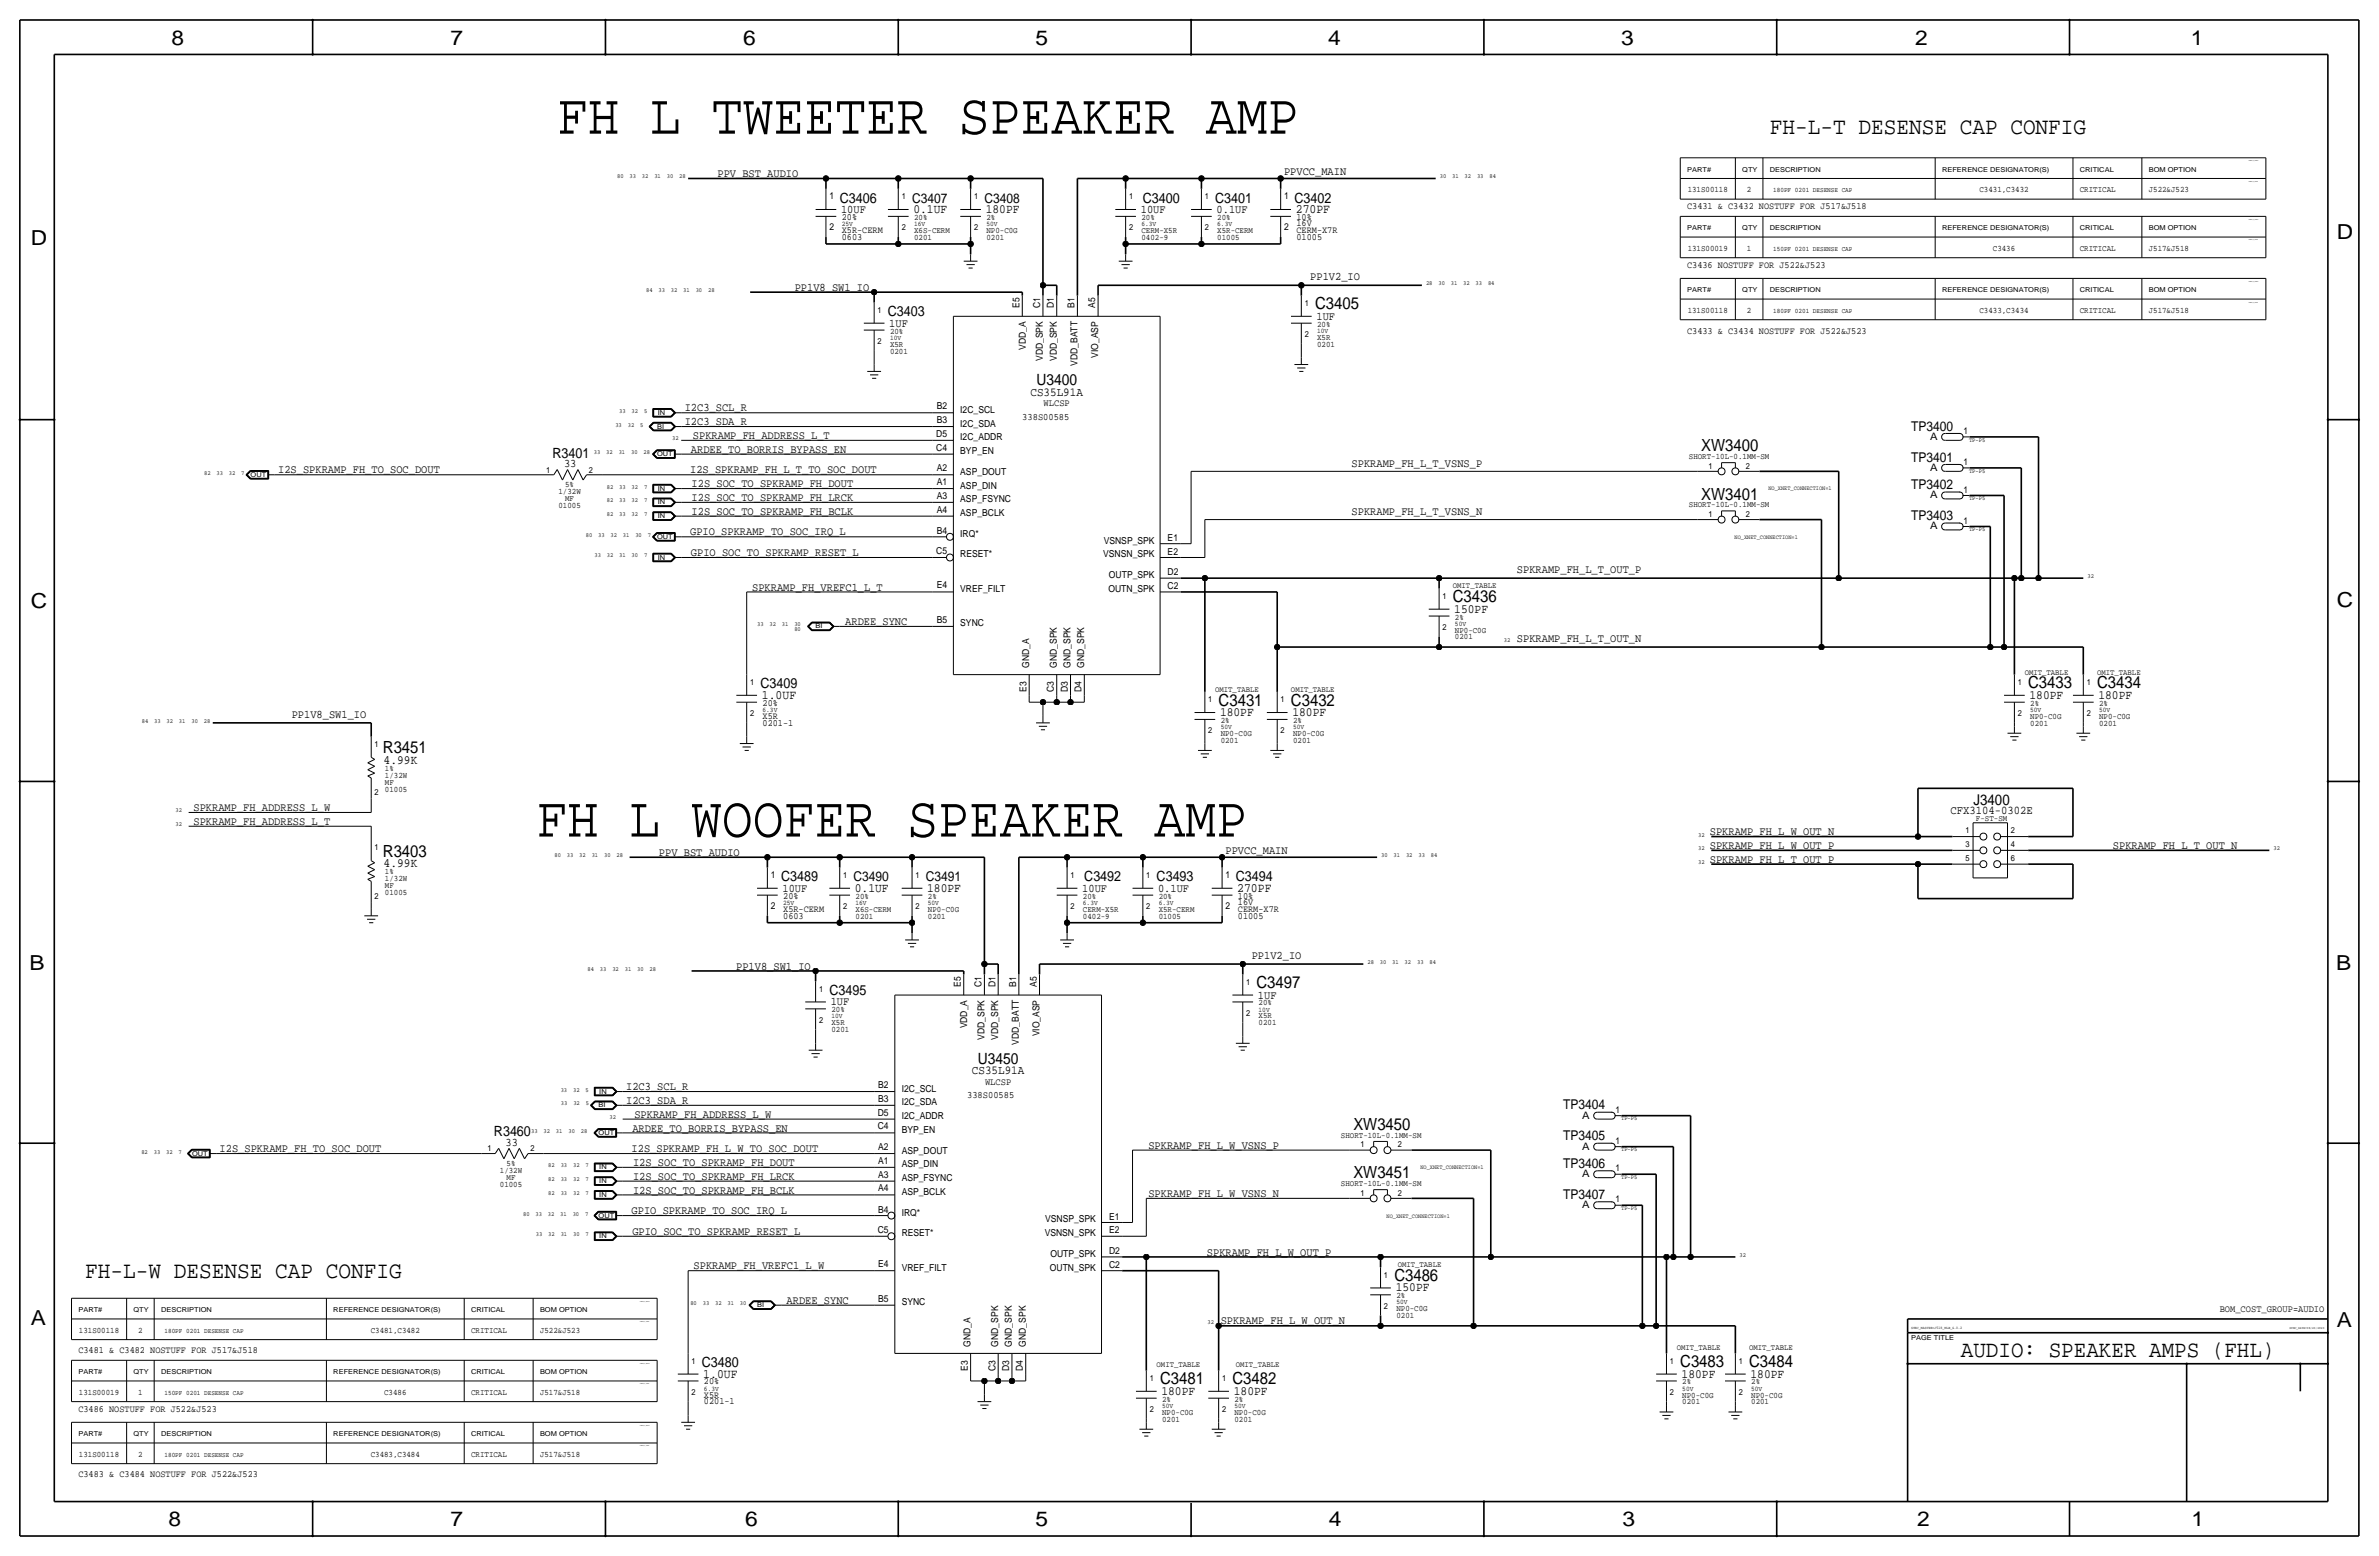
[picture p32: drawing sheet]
<svg xmlns="http://www.w3.org/2000/svg" width="877mm" height="574mm" viewBox="0 0 877 574" stroke-linecap="round" stroke-linejoin="round" font-family="sans-serif">
<defs><g id="words">
<g font-size="21.3">
<text x="205.4" y="49.3">FH L TWEETER SPEAKER AMP</text>
<text x="197.8" y="308.4">FH L WOOFER SPEAKER AMP</text>
</g>
<g font-size="8.7">
<text x="652.5" y="49.3">FH-L-T DESENSE CAP CONFIG</text>
<text x="31.4" y="470.9">FH-L-W DESENSE CAP CONFIG</text>
</g>
<text font-size="8.6" x="722.9" y="500.1">AUDIO: SPEAKER AMPS (FHL)</text>
<g font-size="7.6">
<text x="63.2" y="16.5">8</text>
<text x="166.1" y="16.5">7</text>
<text x="274" y="16.5">6</text>
<text x="381.7" y="16.5">5</text>
<text x="489.7" y="16.5">4</text>
<text x="597.6" y="16.5">3</text>
<text x="706.1" y="16.5">2</text>
<text x="807.7" y="16.5">1</text>
<text x="861.5" y="88.1">D</text>
<text x="11.4" y="90.4">D</text>
<text x="11.4" y="224.3">C</text>
<text x="861.5" y="223.8">C</text>
<text x="10.9" y="357.6">B</text>
<text x="861.3" y="357.4">B</text>
<text x="11.4" y="488.4">A</text>
<text x="861.5" y="489.2">A</text>
<text x="62.2" y="562.6">8</text>
<text x="166.1" y="562.6">7</text>
<text x="274.8" y="562.6">6</text>
<text x="381.7" y="562.6">5</text>
<text x="489.9" y="562.6">4</text>
<text x="598.1" y="562.6">3</text>
<text x="706.8" y="562.6">2</text>
<text x="807.9" y="562.6">1</text>
</g>
<g font-size="6.2">
<text x="484.8" y="114">C3405</text>
<text x="627.2" y="166.4">XW3400</text>
<text x="627.2" y="184.2">XW3401</text>
<text x="535.6" y="222">C3436</text>
<text x="747.7" y="253.7">C3433</text>
<text x="773.1" y="253.7">C3434</text>
<text x="449.3" y="260.1">C3431</text>
<text x="475.9" y="260.1">C3432</text>
<text x="141.2" y="277.6">R3451</text>
<text x="141.2" y="315.7">R3403</text>
<text x="463.2" y="364.2">C3497</text>
<text x="498.9" y="416.6">XW3450</text>
<text x="498.9" y="434.3">XW3451</text>
<text x="514" y="472.2">C3486</text>
<text x="619.5" y="503.9">C3483</text>
<text x="644.9" y="503.9">C3484</text>
<text x="427.7" y="510.3">C3481</text>
<text x="454.4" y="510.3">C3482</text>
</g>
<g font-size="5.7">
<text x="382.1" y="142">U3400</text>
<text x="360.5" y="392.2">U3450</text>
</g>
<text font-size="5.5" x="727.6" y="296.7">J3400</text>
<g font-size="5.2">
<text x="309.6" y="74.7">C3406</text>
<text x="421.3" y="74.7">C3400</text>
<text x="448" y="74.7">C3401</text>
<text x="477.2" y="74.7">C3402</text>
<text x="327.4" y="116.6">C3403</text>
<text x="203.7" y="168.7">R3401</text>
<text x="280.4" y="253.7">C3409</text>
<text x="288" y="324.9">C3489</text>
<text x="399.7" y="324.9">C3492</text>
<text x="426.4" y="324.9">C3493</text>
<text x="455.6" y="324.9">C3494</text>
<text x="305.8" y="366.8">C3495</text>
<text x="182.1" y="418.8">R3460</text>
<text x="258.8" y="503.9">C3480</text>
</g>
<g font-size="5">
<text x="336.2" y="74.7">C3407</text>
<text x="362.9" y="74.7">C3408</text>
<text x="704.5" y="158.8">TP3400</text>
<text x="704.5" y="170.2">TP3401</text>
<text x="704.5" y="180.3">TP3402</text>
<text x="704.5" y="191.8">TP3403</text>
<text x="314.7" y="324.9">C3490</text>
<text x="341.3" y="324.9">C3491</text>
<text x="576.3" y="408.9">TP3404</text>
<text x="576.3" y="420.4">TP3405</text>
<text x="576.3" y="430.5">TP3406</text>
<text x="576.3" y="442">TP3407</text>
</g>
<g font-size="4.7">
<text x="336.8" y="78.5">0.1UF</text>
<text x="363.4" y="78.5">180PF</text>
<text x="477.7" y="78.5">270PF</text>
<text x="536.1" y="225.8">150PF</text>
<text x="280.9" y="257.6">1.0UF</text>
<text x="748.2" y="257.6">180PF</text>
<text x="773.6" y="257.6">180PF</text>
<text x="449.8" y="263.9">180PF</text>
<text x="476.5" y="263.9">180PF</text>
<text x="141.4" y="281.4">4.99K</text>
<text x="141.4" y="319.5">4.99K</text>
<text x="315.2" y="328.7">0.1UF</text>
<text x="341.8" y="328.7">180PF</text>
<text x="456.1" y="328.7">270PF</text>
<text x="514.6" y="476">150PF</text>
<text x="259.3" y="507.7">1.0UF</text>
<text x="620" y="507.7">180PF</text>
<text x="645.4" y="507.7">180PF</text>
<text x="428.2" y="514.1">180PF</text>
<text x="454.9" y="514.1">180PF</text>
</g>
<g font-size="4.5">
<text x="379.9" y="145.8">CS35L91A</text>
<text x="358.3" y="396">CS35L91A</text>
</g>
<text font-size="4.4" x="719.1" y="300">CFX3104-0302E</text>
<g font-size="4.3">
<text x="264.5" y="65.3">PPV_BST_AUDIO</text>
<text x="473.4" y="64.5">PPVCC_MAIN</text>
<text x="310.1" y="78.5">10UF</text>
<text x="420.6" y="78.5">10UF</text>
<text x="448.5" y="78.5">0.1UF</text>
<text x="293" y="107.2">PP1V8_SW1_IO</text>
<text x="483.1" y="103.4">PP1V2_IO</text>
<text x="485.3" y="117.9">1UF</text>
<text x="327.9" y="120.4">1UF</text>
<text x="252.4" y="151.6">I2C3_SCL_R</text>
<text x="252.4" y="156.7">I2C3_SDA_R</text>
<text x="255.5" y="161.8">SPKRAMP_FH_ADDRESS_L_T</text>
<text x="254.7" y="166.9">ARDEE_TO_BORRIS_BYPASS_EN</text>
<text x="208" y="172.2">33</text>
<text x="498.3" y="172">SPKRAMP_FH_L_T_VSNS_P</text>
<text x="102.6" y="174.5">I2S_SPKRAMP_FH_TO_SOC_DOUT</text>
<text x="254.5" y="174.5">I2S_SPKRAMP_FH_L_T_TO_SOC_DOUT</text>
<text x="255" y="179.6">I2S_SOC_TO_SPKRAMP_FH_DOUT</text>
<text x="255" y="184.7">I2S_SOC_TO_SPKRAMP_FH_LRCK</text>
<text x="255" y="189.7">I2S_SOC_TO_SPKRAMP_FH_BCLK</text>
<text x="498.3" y="189.7">SPKRAMP_FH_L_T_VSNS_N</text>
<text x="254.5" y="197.4">GPIO_SPKRAMP_TO_SOC_IRQ_L</text>
<text x="254.7" y="205">GPIO_SOC_TO_SPKRAMP_RESET_L</text>
<text x="559.3" y="211.3">SPKRAMP_FH_L_T_OUT_P</text>
<text x="277.3" y="217.7">SPKRAMP_FH_VREFC1_L_T</text>
<text x="311.6" y="230.4">ARDEE_SYNC</text>
<text x="559.3" y="236.7">SPKRAMP_FH_L_T_OUT_N</text>
<text x="107.6" y="264.7">PP1V8_SW1_IO</text>
<text x="71.3" y="299">SPKRAMP_FH_ADDRESS_L_W</text>
<text x="71.3" y="304">SPKRAMP_FH_ADDRESS_L_T</text>
<text x="630.4" y="307.8">SPKRAMP_FH_L_W_OUT_N</text>
<text x="242.9" y="315.5">PPV_BST_AUDIO</text>
<text x="451.8" y="314.7">PPVCC_MAIN</text>
<text x="630.4" y="312.9">SPKRAMP_FH_L_W_OUT_P</text>
<text x="779" y="312.9">SPKRAMP_FH_L_T_OUT_N</text>
<text x="630.4" y="318">SPKRAMP_FH_L_T_OUT_P</text>
<text x="288.5" y="328.7">10UF</text>
<text x="399" y="328.7">10UF</text>
<text x="426.9" y="328.7">0.1UF</text>
<text x="461.5" y="353.6">PP1V2_IO</text>
<text x="271.4" y="357.4">PP1V8_SW1_IO</text>
<text x="306.3" y="370.6">1UF</text>
<text x="463.8" y="368">1UF</text>
<text x="230.8" y="401.8">I2C3_SCL_R</text>
<text x="230.8" y="406.9">I2C3_SDA_R</text>
<text x="233.9" y="412">SPKRAMP_FH_ADDRESS_L_W</text>
<text x="233.1" y="417.1">ARDEE_TO_BORRIS_BYPASS_EN</text>
<text x="81" y="424.7">I2S_SPKRAMP_FH_TO_SOC_DOUT</text>
<text x="186.4" y="422.4">33</text>
<text x="232.9" y="424.7">I2S_SPKRAMP_FH_L_W_TO_SOC_DOUT</text>
<text x="423.4" y="423.4">SPKRAMP_FH_L_W_VSNS_P</text>
<text x="233.4" y="429.8">I2S_SOC_TO_SPKRAMP_FH_DOUT</text>
<text x="233.4" y="434.8">I2S_SOC_TO_SPKRAMP_FH_LRCK</text>
<text x="233.4" y="439.9">I2S_SOC_TO_SPKRAMP_FH_BCLK</text>
<text x="423.4" y="441.2">SPKRAMP_FH_L_W_VSNS_N</text>
<text x="232.9" y="447.5">GPIO_SPKRAMP_TO_SOC_IRQ_L</text>
<text x="233.1" y="455.2">GPIO_SOC_TO_SPKRAMP_RESET_L</text>
<text x="255.7" y="467.9">SPKRAMP_FH_VREFC1_L_W</text>
<text x="445" y="462.8">SPKRAMP_FH_L_W_OUT_P</text>
<text x="290" y="480.6">ARDEE_SYNC</text>
<text x="450" y="488.2">SPKRAMP_FH_L_W_OUT_N</text>
</g>
<g font-size="3.8">
<text x="711.6" y="162.1">A</text>
<text x="711.6" y="173.5">A</text>
<text x="711.6" y="183.7">A</text>
<text x="711.6" y="195.1">A</text>
<text x="583.3" y="412.3">A</text>
<text x="583.3" y="423.7">A</text>
<text x="583.3" y="433.9">A</text>
<text x="583.3" y="445.3">A</text>
</g>
<g font-size="3.6">
<text x="384.8" y="149.6">WLCSP</text>
<text x="376.9" y="154.7">338S00585</text>
<text x="363.2" y="399.8">WLCSP</text>
<text x="356.6" y="404.9">338S00585</text>
<text x="818.3" y="483.6">BOM_COST_GROUP=AUDIO</text>
</g>
<g font-size="3.5">
<text x="305.8" y="73.4">1</text>
<text x="473.4" y="73.4">1</text>
<text x="622" y="77.2">C3431 &amp; C3432 NOSTUFF FOR J517&amp;J518</text>
<text x="310.3" y="81">20%</text>
<text x="478" y="83.3">16V</text>
<text x="478" y="81">10%</text>
<text x="305.8" y="84.8">2</text>
<text x="310.3" y="85.9">X5R-CERM</text>
<text x="310.3" y="88.4">0603</text>
<text x="473.4" y="84.8">2</text>
<text x="478" y="88.4">01005</text>
<text x="478" y="85.9">CERM-X7R</text>
<text x="622" y="98.8">C3436 NOSTUFF FOR J522&amp;J523</text>
<text x="375.9" y="113.5" transform="rotate(-90 375.9 113.5)">E5</text>
<text x="383.5" y="113.5" transform="rotate(-90 383.5 113.5)">C1</text>
<text x="388.6" y="113.5" transform="rotate(-90 388.6 113.5)">D1</text>
<text x="396.2" y="113.5" transform="rotate(-90 396.2 113.5)">B1</text>
<text x="403.8" y="113.5" transform="rotate(-90 403.8 113.5)">A5</text>
<text x="622" y="122.9">C3433 &amp; C3434 NOSTUFF FOR J522&amp;J523</text>
<text x="378.2" y="128.9" transform="rotate(-90 378.2 128.9)">VDD_A</text>
<text x="404.8" y="131.9" transform="rotate(-90 404.8 131.9)">VIO_ASP</text>
<text x="384.5" y="133.1" transform="rotate(-90 384.5 133.1)">VDD_SPK</text>
<text x="389.6" y="133.1" transform="rotate(-90 389.6 133.1)">VDD_SPK</text>
<text x="397.2" y="134.8" transform="rotate(-90 397.2 134.8)">VDD_BATT</text>
<text x="345.3" y="156">B3</text>
<text x="345.3" y="150.9">B2</text>
<text x="354" y="152.1">I2C_SCL</text>
<text x="345.2" y="161">D5</text>
<text x="354" y="157.2">I2C_SDA</text>
<text x="723.9" y="160">1</text>
<text x="345.2" y="166.1">C4</text>
<text x="354" y="167.4">BYP_EN</text>
<text x="354" y="162.3">I2C_ADDR</text>
<text x="345.3" y="173.7">A2</text>
<text x="723.9" y="171.5">1</text>
<text x="345.3" y="178.8">A1</text>
<text x="354" y="175">ASP_DOUT</text>
<text x="345.3" y="183.9">A3</text>
<text x="354" y="180.1">ASP_DIN</text>
<text x="354" y="185.2">ASP_FSYNC</text>
<text x="723.9" y="181.6">1</text>
<text x="345.3" y="189">A4</text>
<text x="354" y="190.2">ASP_BCLK</text>
<text x="345.3" y="196.9">B4</text>
<text x="354" y="197.9">IRQ*</text>
<text x="723.9" y="193">1</text>
<text x="406.9" y="200.4">VSNSP_SPK</text>
<text x="430.5" y="199.4">E1</text>
<text x="345.2" y="204.2">C5</text>
<text x="354" y="205.5">RESET*</text>
<text x="406.7" y="205.5">VSNSN_SPK</text>
<text x="430.5" y="204.5">E2</text>
<text x="408.8" y="213.1">OUTP_SPK</text>
<text x="430.5" y="212.1">D2</text>
<text x="345.3" y="216.9">E4</text>
<text x="354" y="218.2">VREF_FILT</text>
<text x="408.7" y="218.2">OUTN_SPK</text>
<text x="430.5" y="217.2">C2</text>
<text x="345.3" y="229.6">B5</text>
<text x="354" y="230.9">SYNC</text>
<text x="379.4" y="246.1" transform="rotate(-90 379.4 246.1)">GND_A</text>
<text x="389.6" y="246.1" transform="rotate(-90 389.6 246.1)">GND_SPK</text>
<text x="394.7" y="246.1" transform="rotate(-90 394.7 246.1)">GND_SPK</text>
<text x="399.7" y="246.1" transform="rotate(-90 399.7 246.1)">GND_SPK</text>
<text x="378.4" y="255.1" transform="rotate(-90 378.4 255.1)">E3</text>
<text x="388.6" y="255.2" transform="rotate(-90 388.6 255.2)">C3</text>
<text x="393.6" y="255.2" transform="rotate(-90 393.6 255.2)">D3</text>
<text x="398.7" y="255.2" transform="rotate(-90 398.7 255.2)">D4</text>
<text x="281.1" y="260.1">20%</text>
<text x="281.1" y="267.5">0201-1</text>
<text x="281.1" y="264.9">X5R</text>
<text x="284.2" y="323.6">1</text>
<text x="451.8" y="323.6">1</text>
<text x="284.2" y="335">2</text>
<text x="288.7" y="331.2">20%</text>
<text x="451.8" y="335">2</text>
<text x="456.4" y="333.5">16V</text>
<text x="456.4" y="331.2">10%</text>
<text x="288.7" y="338.6">0603</text>
<text x="288.7" y="336">X5R-CERM</text>
<text x="456.4" y="336">CERM-X7R</text>
<text x="456.4" y="338.6">01005</text>
<text x="354.3" y="363.7" transform="rotate(-90 354.3 363.7)">E5</text>
<text x="361.9" y="363.7" transform="rotate(-90 361.9 363.7)">C1</text>
<text x="367" y="363.7" transform="rotate(-90 367 363.7)">D1</text>
<text x="374.6" y="363.7" transform="rotate(-90 374.6 363.7)">B1</text>
<text x="382.2" y="363.7" transform="rotate(-90 382.2 363.7)">A5</text>
<text x="356.6" y="379.1" transform="rotate(-90 356.6 379.1)">VDD_A</text>
<text x="362.9" y="383.3" transform="rotate(-90 362.9 383.3)">VDD_SPK</text>
<text x="368" y="383.3" transform="rotate(-90 368 383.3)">VDD_SPK</text>
<text x="383.2" y="382" transform="rotate(-90 383.2 382)">VIO_ASP</text>
<text x="375.6" y="385" transform="rotate(-90 375.6 385)">VDD_BATT</text>
<text x="323.8" y="401.1">B2</text>
<text x="323.8" y="406.1">B3</text>
<text x="332.4" y="407.4">I2C_SDA</text>
<text x="332.4" y="402.3">I2C_SCL</text>
<text x="323.6" y="411.2">D5</text>
<text x="332.4" y="412.5">I2C_ADDR</text>
<text x="595.6" y="410.2">1</text>
<text x="323.6" y="416.3">C4</text>
<text x="332.4" y="417.6">BYP_EN</text>
<text x="323.8" y="423.9">A2</text>
<text x="332.4" y="425.2">ASP_DOUT</text>
<text x="595.6" y="421.6">1</text>
<text x="323.8" y="429">A1</text>
<text x="332.4" y="430.3">ASP_DIN</text>
<text x="595.6" y="431.8">1</text>
<text x="323.8" y="434.1">A3</text>
<text x="332.4" y="435.4">ASP_FSYNC</text>
<text x="323.8" y="439.2">A4</text>
<text x="332.4" y="440.4">ASP_BCLK</text>
<text x="595.6" y="443.2">1</text>
<text x="323.8" y="447">B4</text>
<text x="332.4" y="448.1">IRQ*</text>
<text x="408.9" y="449.6">E1</text>
<text x="323.6" y="454.4">C5</text>
<text x="332.4" y="455.7">RESET*</text>
<text x="385.1" y="455.7">VSNSN_SPK</text>
<text x="385.3" y="450.6">VSNSP_SPK</text>
<text x="408.9" y="454.7">E2</text>
<text x="323.8" y="467.1">E4</text>
<text x="387.3" y="463.3">OUTP_SPK</text>
<text x="408.9" y="462.3">D2</text>
<text x="408.9" y="467.4">C2</text>
<text x="332.4" y="468.4">VREF_FILT</text>
<text x="387.1" y="468.4">OUTN_SPK</text>
<text x="323.8" y="479.8">B5</text>
<text x="332.4" y="481.1">SYNC</text>
<text x="357.8" y="496.3" transform="rotate(-90 357.8 496.3)">GND_A</text>
<text x="368" y="496.3" transform="rotate(-90 368 496.3)">GND_SPK</text>
<text x="373.1" y="496.3" transform="rotate(-90 373.1 496.3)">GND_SPK</text>
<text x="378.2" y="496.3" transform="rotate(-90 378.2 496.3)">GND_SPK</text>
<text x="28.9" y="498.9">C3481 &amp; C3482 NOSTUFF FOR J517&amp;J518</text>
<text x="356.8" y="505.3" transform="rotate(-90 356.8 505.3)">E3</text>
<text x="367" y="505.4" transform="rotate(-90 367 505.4)">C3</text>
<text x="372.1" y="505.4" transform="rotate(-90 372.1 505.4)">D3</text>
<text x="377.1" y="505.4" transform="rotate(-90 377.1 505.4)">D4</text>
<text x="259.5" y="510.3">20%</text>
<text x="259.5" y="515.1">X5R</text>
<text x="28.9" y="520.4">C3486 NOSTUFF FOR J522&amp;J523</text>
<text x="259.5" y="517.7">0201-1</text>
<text x="28.9" y="544.6">C3483 &amp; C3484 NOSTUFF FOR J522&amp;J523</text>
</g>
<g font-size="3.1">
<text x="622.2" y="70.9">131S00118</text>
<text x="644" y="70.9">2</text>
<text x="729.8" y="70.9">C3431,C3432</text>
<text x="766.8" y="70.9">CRITICAL</text>
<text x="792.2" y="70.9">J522&amp;J523</text>
<text x="332.4" y="73.4">1</text>
<text x="359.1" y="73.4">1</text>
<text x="416.3" y="73.4">1</text>
<text x="444.2" y="73.4">1</text>
<text x="337" y="81">20%</text>
<text x="363.7" y="81">2%</text>
<text x="420.8" y="81">20%</text>
<text x="448.8" y="81">20%</text>
<text x="332.4" y="84.8">2</text>
<text x="337" y="85.9">X6S-CERM</text>
<text x="337" y="88.4">0201</text>
<text x="359.1" y="84.8">2</text>
<text x="363.7" y="88.4">0201</text>
<text x="363.7" y="85.9">NP0-C0G</text>
<text x="416.3" y="84.8">2</text>
<text x="420.8" y="85.9">CERM-X5R</text>
<text x="420.8" y="88.4">0402-9</text>
<text x="444.2" y="84.8">2</text>
<text x="448.8" y="85.9">X5R-CERM</text>
<text x="448.8" y="88.4">01005</text>
<text x="622.2" y="92.5">131S00019</text>
<text x="644" y="92.5">1</text>
<text x="734.7" y="92.5">C3436</text>
<text x="766.8" y="92.5">CRITICAL</text>
<text x="792.2" y="92.5">J517&amp;J518</text>
<text x="481" y="112.8">1</text>
<text x="323.5" y="115.3">1</text>
<text x="622.2" y="115.3">131S00118</text>
<text x="644" y="115.3">2</text>
<text x="729.8" y="115.3">C3433,C3434</text>
<text x="766.8" y="115.3">CRITICAL</text>
<text x="792.2" y="115.3">J517&amp;J518</text>
<text x="328.1" y="122.9">20%</text>
<text x="481" y="124.2">2</text>
<text x="485.6" y="125.2">X5R</text>
<text x="485.6" y="120.4">20%</text>
<text x="323.5" y="126.7">2</text>
<text x="328.1" y="127.8">X5R</text>
<text x="328.1" y="130.3">0201</text>
<text x="485.6" y="127.8">0201</text>
<text x="622.6" y="169.2">SHORT-10L-0.1MM-SM</text>
<text x="629.9" y="172.7">1</text>
<text x="643.6" y="172.7">2</text>
<text x="201.4" y="174.2">1</text>
<text x="208.4" y="179.6">5%</text>
<text x="217.1" y="174.2">2</text>
<text x="205.9" y="182.1">1/32W</text>
<text x="208.4" y="184.7">MF</text>
<text x="205.9" y="187.2">01005</text>
<text x="622.6" y="186.9">SHORT-10L-0.1MM-SM</text>
<text x="629.9" y="190.5">1</text>
<text x="643.6" y="190.5">2</text>
<text x="531.8" y="220.7">1</text>
<text x="531.8" y="232.2">2</text>
<text x="536.4" y="233.2">NP0-C0G</text>
<text x="536.4" y="228.3">2%</text>
<text x="536.4" y="235.7">0201</text>
<text x="276.6" y="252.5">1</text>
<text x="743.9" y="252.5">1</text>
<text x="769.3" y="252.5">1</text>
<text x="276.6" y="263.9">2</text>
<text x="445.5" y="258.8">1</text>
<text x="472.1" y="258.8">1</text>
<text x="743.9" y="263.9">2</text>
<text x="748.5" y="260.1">2%</text>
<text x="769.3" y="263.9">2</text>
<text x="773.9" y="260.1">2%</text>
<text x="450" y="266.4">2%</text>
<text x="476.7" y="266.4">2%</text>
<text x="748.5" y="264.9">NP0-C0G</text>
<text x="748.5" y="267.5">0201</text>
<text x="773.9" y="267.5">0201</text>
<text x="773.9" y="264.9">NP0-C0G</text>
<text x="138.1" y="275.3">1</text>
<text x="445.5" y="270.3">2</text>
<text x="450" y="273.8">0201</text>
<text x="450" y="271.3">NP0-C0G</text>
<text x="472.1" y="270.3">2</text>
<text x="476.7" y="271.3">NP0-C0G</text>
<text x="476.7" y="273.8">0201</text>
<text x="141.9" y="284.2">1%</text>
<text x="141.9" y="286.8">1/32W</text>
<text x="138.1" y="293.1">2</text>
<text x="141.9" y="291.8">01005</text>
<text x="141.9" y="289.3">MF</text>
<text x="728.5" y="302.5">F-ST-SM</text>
<text x="724.6" y="307.1">1</text>
<text x="741.4" y="307.1">2</text>
<text x="138.1" y="313.4">1</text>
<text x="724.6" y="317.2">5</text>
<text x="724.6" y="312.2">3</text>
<text x="741.4" y="317.2">6</text>
<text x="741.4" y="312.2">4</text>
<text x="141.9" y="322.3">1%</text>
<text x="310.8" y="323.6">1</text>
<text x="337.5" y="323.6">1</text>
<text x="394.7" y="323.6">1</text>
<text x="422.6" y="323.6">1</text>
<text x="141.9" y="327.4">MF</text>
<text x="141.9" y="324.9">1/32W</text>
<text x="141.9" y="329.9">01005</text>
<text x="138.1" y="331.2">2</text>
<text x="310.8" y="335">2</text>
<text x="315.4" y="331.2">20%</text>
<text x="337.5" y="335">2</text>
<text x="342.1" y="331.2">2%</text>
<text x="394.7" y="335">2</text>
<text x="399.2" y="331.2">20%</text>
<text x="422.6" y="335">2</text>
<text x="427.2" y="331.2">20%</text>
<text x="315.4" y="338.6">0201</text>
<text x="315.4" y="336">X6S-CERM</text>
<text x="342.1" y="338.6">0201</text>
<text x="342.1" y="336">NP0-C0G</text>
<text x="399.2" y="338.6">0402-9</text>
<text x="399.2" y="336">CERM-X5R</text>
<text x="427.2" y="338.6">01005</text>
<text x="427.2" y="336">X5R-CERM</text>
<text x="302" y="365.5">1</text>
<text x="459.4" y="363">1</text>
<text x="464" y="370.6">20%</text>
<text x="302" y="376.9">2</text>
<text x="306.5" y="373.1">20%</text>
<text x="306.5" y="378">X5R</text>
<text x="459.4" y="374.4">2</text>
<text x="464" y="378">0201</text>
<text x="464" y="375.4">X5R</text>
<text x="306.5" y="380.5">0201</text>
<text x="494.4" y="419.4">SHORT-10L-0.1MM-SM</text>
<text x="179.8" y="424.4">1</text>
<text x="195.5" y="424.4">2</text>
<text x="501.6" y="422.9">1</text>
<text x="515.3" y="422.9">2</text>
<text x="186.8" y="429.8">5%</text>
<text x="184.3" y="432.3">1/32W</text>
<text x="184.3" y="437.4">01005</text>
<text x="186.8" y="434.8">MF</text>
<text x="494.4" y="437.1">SHORT-10L-0.1MM-SM</text>
<text x="501.6" y="440.7">1</text>
<text x="515.3" y="440.7">2</text>
<text x="510.2" y="470.9">1</text>
<text x="514.8" y="478.5">2%</text>
<text x="510.2" y="482.3">2</text>
<text x="514.8" y="483.4">NP0-C0G</text>
<text x="514.8" y="485.9">0201</text>
<text x="29.1" y="491.2">131S00118</text>
<text x="50.9" y="491.2">2</text>
<text x="136.7" y="491.2">C3481,C3482</text>
<text x="173.7" y="491.2">CRITICAL</text>
<text x="199.1" y="491.2">J522&amp;J523</text>
<text x="255" y="502.7">1</text>
<text x="615.6" y="502.7">1</text>
<text x="641" y="502.7">1</text>
<text x="423.9" y="509">1</text>
<text x="450.5" y="509">1</text>
<text x="29.1" y="514.1">131S00019</text>
<text x="50.9" y="514.1">1</text>
<text x="141.6" y="514.1">C3486</text>
<text x="173.7" y="514.1">CRITICAL</text>
<text x="199.1" y="514.1">J517&amp;J518</text>
<text x="255" y="514.1">2</text>
<text x="615.6" y="514.1">2</text>
<text x="620.2" y="510.3">2%</text>
<text x="620.2" y="515.1">NP0-C0G</text>
<text x="641" y="514.1">2</text>
<text x="645.6" y="515.1">NP0-C0G</text>
<text x="645.6" y="510.3">2%</text>
<text x="423.9" y="520.4">2</text>
<text x="428.4" y="516.6">2%</text>
<text x="428.4" y="521.5">NP0-C0G</text>
<text x="450.5" y="520.4">2</text>
<text x="455.1" y="516.6">2%</text>
<text x="455.1" y="521.5">NP0-C0G</text>
<text x="620.2" y="517.7">0201</text>
<text x="645.6" y="517.7">0201</text>
<text x="428.4" y="524">0201</text>
<text x="455.1" y="524">0201</text>
<text x="29.1" y="537">131S00118</text>
<text x="50.9" y="537">2</text>
<text x="136.7" y="537">C3483,C3484</text>
<text x="173.7" y="537">CRITICAL</text>
<text x="199.1" y="537">J517&amp;J518</text>
</g>
<g font-size="3">
<text x="535.6" y="216.9">OMIT_TABLE</text>
<text x="746.5" y="248.7">OMIT_TABLE</text>
<text x="773.1" y="248.7">OMIT_TABLE</text>
<text x="448" y="255">OMIT_TABLE</text>
<text x="475.9" y="255">OMIT_TABLE</text>
<text x="515.3" y="467.1">OMIT_TABLE</text>
<text x="618.2" y="497.6">OMIT_TABLE</text>
<text x="644.9" y="497.6">OMIT_TABLE</text>
<text x="426.4" y="503.9">OMIT_TABLE</text>
<text x="455.6" y="503.9">OMIT_TABLE</text>
</g>
<g font-size="2.6">
<text x="310.3" y="83.3">25V</text>
<text x="337" y="83.3">16V</text>
<text x="363.7" y="83.3">50V</text>
<text x="420.8" y="83.3">6.3V</text>
<text x="448.8" y="83.3">6.3V</text>
<text x="328.1" y="125.2">10V</text>
<text x="485.6" y="122.7">10V</text>
<text x="536.4" y="230.6">50V</text>
<text x="281.1" y="262.4">6.3V</text>
<text x="748.5" y="262.4">50V</text>
<text x="773.9" y="262.4">50V</text>
<text x="450" y="268.7">50V</text>
<text x="476.7" y="268.7">50V</text>
<text x="288.7" y="333.5">25V</text>
<text x="315.4" y="333.5">16V</text>
<text x="342.1" y="333.5">50V</text>
<text x="399.2" y="333.5">6.3V</text>
<text x="427.2" y="333.5">6.3V</text>
<text x="306.5" y="375.4">10V</text>
<text x="464" y="372.9">10V</text>
<text x="514.8" y="480.8">50V</text>
<text x="259.5" y="512.6">6.3V</text>
<text x="620.2" y="512.6">50V</text>
<text x="645.6" y="512.6">50V</text>
<text x="428.4" y="518.9">50V</text>
<text x="455.1" y="518.9">50V</text>
</g>
<g font-size="2.5">
<text x="622" y="63.2">PART#</text>
<text x="642.3" y="63.2">QTY</text>
<text x="652.5" y="63.2">DESCRIPTION</text>
<text x="716" y="63.2">REFERENCE DESIGNATOR(S)</text>
<text x="766.8" y="63.2">CRITICAL</text>
<text x="792.2" y="63.2">BOM OPTION</text>
<text x="653.7" y="70.9">180PF 0201 DESENSE CAP</text>
<text x="622" y="84.8">PART#</text>
<text x="642.3" y="84.8">QTY</text>
<text x="652.5" y="84.8">DESCRIPTION</text>
<text x="716" y="84.8">REFERENCE DESIGNATOR(S)</text>
<text x="766.8" y="84.8">CRITICAL</text>
<text x="792.2" y="84.8">BOM OPTION</text>
<text x="653.7" y="92.5">150PF 0201 DESENSE CAP</text>
<text x="622" y="107.7">PART#</text>
<text x="642.3" y="107.7">QTY</text>
<text x="652.5" y="107.7">DESCRIPTION</text>
<text x="716" y="107.7">REFERENCE DESIGNATOR(S)</text>
<text x="766.8" y="107.7">CRITICAL</text>
<text x="792.2" y="107.7">BOM OPTION</text>
<text x="653.7" y="115.3">180PF 0201 DESENSE CAP</text>
<text x="242.5" y="152.9">IN</text>
<text x="242.3" y="158">BI</text>
<text x="242.3" y="168.1">OUT</text>
<text x="92.4" y="175.8">OUT</text>
<text x="242.5" y="185.9">IN</text>
<text x="242.5" y="180.8">IN</text>
<text x="242.5" y="191">IN</text>
<text x="242.3" y="198.6">OUT</text>
<text x="242.5" y="206.2">IN</text>
<text x="300.7" y="231.6">BI</text>
<text x="220.9" y="403.1">IN</text>
<text x="220.7" y="408.2">BI</text>
<text x="220.7" y="418.3">OUT</text>
<text x="70.8" y="426">OUT</text>
<text x="220.9" y="431">IN</text>
<text x="220.9" y="436.1">IN</text>
<text x="220.9" y="441.2">IN</text>
<text x="220.7" y="448.8">OUT</text>
<text x="220.9" y="456.4">IN</text>
<text x="28.9" y="483.6">PART#</text>
<text x="49.2" y="483.6">QTY</text>
<text x="59.4" y="483.6">DESCRIPTION</text>
<text x="122.9" y="483.6">REFERENCE DESIGNATOR(S)</text>
<text x="173.7" y="483.6">CRITICAL</text>
<text x="199.1" y="483.6">BOM OPTION</text>
<text x="279.1" y="481.8">BI</text>
<text x="60.7" y="491.2">180PF 0201 DESENSE CAP</text>
<text x="704.5" y="493.8">PAGE TITLE</text>
<text x="28.9" y="506.5">PART#</text>
<text x="49.2" y="506.5">QTY</text>
<text x="59.4" y="506.5">DESCRIPTION</text>
<text x="122.9" y="506.5">REFERENCE DESIGNATOR(S)</text>
<text x="173.7" y="506.5">CRITICAL</text>
<text x="199.1" y="506.5">BOM OPTION</text>
<text x="60.7" y="514.1">150PF 0201 DESENSE CAP</text>
<text x="28.9" y="529.3">PART#</text>
<text x="49.2" y="529.3">QTY</text>
<text x="59.4" y="529.3">DESCRIPTION</text>
<text x="122.9" y="529.3">REFERENCE DESIGNATOR(S)</text>
<text x="173.7" y="529.3">CRITICAL</text>
<text x="199.1" y="529.3">BOM OPTION</text>
<text x="60.7" y="537">180PF 0201 DESENSE CAP</text>
</g>
<g font-size="2.3">
<text x="227.5" y="65.8">80</text>
<text x="232.1" y="65.8">33</text>
<text x="236.7" y="65.8">32</text>
<text x="241.2" y="65.8">31</text>
<text x="245.8" y="65.8">30</text>
<text x="250.4" y="65.8">28</text>
<text x="530.8" y="65.8">30</text>
<text x="535.4" y="65.8">31</text>
<text x="540" y="65.8">32</text>
<text x="544.5" y="65.8">33</text>
<text x="549.1" y="65.8">84</text>
<text x="238.2" y="107.7">84</text>
<text x="242.8" y="107.7">33</text>
<text x="247.3" y="107.7">32</text>
<text x="251.9" y="107.7">31</text>
<text x="256.5" y="107.7">30</text>
<text x="261.1" y="107.7">28</text>
<text x="525.7" y="105.2">28</text>
<text x="530.3" y="105.2">30</text>
<text x="534.9" y="105.2">31</text>
<text x="539.4" y="105.2">32</text>
<text x="544" y="105.2">33</text>
<text x="548.6" y="105.2">84</text>
<text x="228.3" y="152.1">33</text>
<text x="232.9" y="152.1">32</text>
<text x="237.4" y="152.1">5</text>
<text x="226.9" y="157.2">33</text>
<text x="231.4" y="157.2">32</text>
<text x="236" y="157.2">5</text>
<text x="218.9" y="167.4">33</text>
<text x="223.5" y="167.4">32</text>
<text x="228.1" y="167.4">31</text>
<text x="232.7" y="167.4">30</text>
<text x="237.2" y="167.4">28</text>
<text x="247.9" y="162.3">32</text>
<text x="725.9" y="162.8">TP-P5</text>
<text x="75.2" y="175">82</text>
<text x="79.8" y="175">33</text>
<text x="84.4" y="175">32</text>
<text x="89" y="175">7</text>
<text x="725.9" y="174.2">TP-P5</text>
<text x="223.7" y="185.2">82</text>
<text x="223.7" y="180.1">82</text>
<text x="228.3" y="185.2">33</text>
<text x="228.3" y="180.1">33</text>
<text x="232.9" y="185.2">32</text>
<text x="232.9" y="180.1">32</text>
<text x="237.4" y="185.2">7</text>
<text x="237.4" y="180.1">7</text>
<text x="725.9" y="184.4">TP-P5</text>
<text x="223.7" y="190.2">82</text>
<text x="228.3" y="190.2">33</text>
<text x="232.9" y="190.2">32</text>
<text x="237.4" y="190.2">7</text>
<text x="216" y="197.9">80</text>
<text x="220.5" y="197.9">33</text>
<text x="225.1" y="197.9">32</text>
<text x="229.7" y="197.9">31</text>
<text x="234.2" y="197.9">30</text>
<text x="238.8" y="197.9">7</text>
<text x="725.9" y="195.8">TP-P5</text>
<text x="219.2" y="205.5">33</text>
<text x="223.7" y="205.5">32</text>
<text x="228.3" y="205.5">31</text>
<text x="232.9" y="205.5">30</text>
<text x="237.4" y="205.5">7</text>
<text x="769.6" y="213.1">32</text>
<text x="279.1" y="230.9">33</text>
<text x="283.7" y="230.9">32</text>
<text x="288.3" y="230.9">31</text>
<text x="292.9" y="230.9">30</text>
<text x="292.9" y="232.7">80</text>
<text x="554.4" y="236.7">32</text>
<text x="52.3" y="266.4">84</text>
<text x="56.8" y="266.4">33</text>
<text x="61.4" y="266.4">32</text>
<text x="66" y="266.4">31</text>
<text x="70.6" y="266.4">30</text>
<text x="75.1" y="266.4">28</text>
<text x="64.7" y="299.5">32</text>
<text x="64.7" y="304.5">32</text>
<text x="626.1" y="308.4">32</text>
<text x="204.4" y="316">80</text>
<text x="209" y="316">33</text>
<text x="213.6" y="316">32</text>
<text x="218.1" y="316">31</text>
<text x="222.7" y="316">30</text>
<text x="227.3" y="316">28</text>
<text x="509.2" y="316">30</text>
<text x="513.8" y="316">31</text>
<text x="518.4" y="316">32</text>
<text x="522.9" y="316">33</text>
<text x="527.5" y="316">84</text>
<text x="626.1" y="313.4">32</text>
<text x="838.1" y="313.4">32</text>
<text x="626.1" y="318.5">32</text>
<text x="216.6" y="357.9">84</text>
<text x="221.2" y="357.9">33</text>
<text x="225.8" y="357.9">32</text>
<text x="230.3" y="357.9">31</text>
<text x="234.9" y="357.9">30</text>
<text x="239.5" y="357.9">28</text>
<text x="504.1" y="355.3">28</text>
<text x="508.7" y="355.3">30</text>
<text x="513.3" y="355.3">31</text>
<text x="517.9" y="355.3">32</text>
<text x="522.4" y="355.3">33</text>
<text x="527" y="355.3">84</text>
<text x="206.7" y="402.3">33</text>
<text x="206.8" y="407.4">33</text>
<text x="211.3" y="402.3">32</text>
<text x="211.4" y="407.4">32</text>
<text x="215.8" y="402.3">5</text>
<text x="216" y="407.4">5</text>
<text x="224.7" y="412.5">32</text>
<text x="597.6" y="413">TP-P5</text>
<text x="195.8" y="417.6">33</text>
<text x="200.4" y="417.6">32</text>
<text x="205" y="417.6">31</text>
<text x="209.6" y="417.6">30</text>
<text x="214.1" y="417.6">28</text>
<text x="52.1" y="425.2">82</text>
<text x="56.7" y="425.2">33</text>
<text x="61.3" y="425.2">32</text>
<text x="65.8" y="425.2">7</text>
<text x="597.6" y="424.4">TP-P5</text>
<text x="202.1" y="430.3">82</text>
<text x="206.7" y="430.3">33</text>
<text x="211.3" y="430.3">32</text>
<text x="215.8" y="430.3">7</text>
<text x="202.1" y="435.4">82</text>
<text x="206.7" y="435.4">33</text>
<text x="211.3" y="435.4">32</text>
<text x="215.8" y="435.4">7</text>
<text x="597.6" y="434.6">TP-P5</text>
<text x="202.1" y="440.4">82</text>
<text x="206.7" y="440.4">33</text>
<text x="211.3" y="440.4">32</text>
<text x="215.8" y="440.4">7</text>
<text x="192.8" y="448.1">80</text>
<text x="197.4" y="448.1">33</text>
<text x="202" y="448.1">32</text>
<text x="206.6" y="448.1">31</text>
<text x="211.1" y="448.1">30</text>
<text x="215.7" y="448.1">7</text>
<text x="597.6" y="446">TP-P5</text>
<text x="197.6" y="455.7">33</text>
<text x="202.1" y="455.7">32</text>
<text x="206.7" y="455.7">31</text>
<text x="211.3" y="455.7">30</text>
<text x="215.8" y="455.7">7</text>
<text x="641.3" y="463.3">32</text>
<text x="254.5" y="481.1">80</text>
<text x="259.1" y="481.1">33</text>
<text x="263.7" y="481.1">32</text>
<text x="268.2" y="481.1">31</text>
<text x="272.8" y="481.1">30</text>
<text x="445.2" y="488.2">32</text>
</g>
<g font-size="2.2">
<text x="651.9" y="180.7">NO_XNET_CONNECTION=1</text>
<text x="639.5" y="198.7">NO_XNET_CONNECTION=1</text>
<text x="523.7" y="430.9">NO_XNET_CONNECTION=1</text>
<text x="511.2" y="448.9">NO_XNET_CONNECTION=1</text>
</g>
<text font-size="1.4" x="704.5" y="490">SYNC_MASTER=J518_MLB_4.0.2</text>
<text font-size="1.2" x="844.1" y="490">SYNC_DATE=08/20/2020</text>
<g font-size=".4">
<text x="829" y="59.4">TABLE_5_HEAD</text>
<text x="829" y="67.1">TABLE_5_ITEM</text>
<text x="829" y="81">TABLE_5_HEAD</text>
<text x="829" y="88.6">TABLE_5_ITEM</text>
<text x="829" y="103.9">TABLE_5_HEAD</text>
<text x="829" y="111.5">TABLE_5_ITEM</text>
<text x="235.9" y="479.8">TABLE_5_HEAD</text>
<text x="235.9" y="487.4">TABLE_5_ITEM</text>
<text x="235.9" y="502.7">TABLE_5_HEAD</text>
<text x="235.9" y="510.3">TABLE_5_ITEM</text>
<text x="235.9" y="525.5">TABLE_5_HEAD</text>
<text x="235.9" y="533.1">TABLE_5_ITEM</text>
</g>
</g></defs>
<g fill="none" stroke="#000" stroke-width=".6">
<path d="M7.3 7.4v558.8zM7.3 7.4h862.3zM115.3 7.4v12.7zM223.2 7.4v12.7zM331.2 7.4v12.7zM439.1 7.4v12.7zM547.1 7.4v12.7zM655 7.4v12.7zM763 7.4v12.7zM869.6 7.4v558.8zM20 20.1v533.4zM20 20.1h838.2z"/>
<path d="M858.2 20.1v533.4zM253.7 65.8h50.8zM304.5 65.8h26.7zM304.5 65.8v3.8zM331.2 65.8h26.6zM331.2 65.8v3.8zM357.8 65.8h26.7zM357.8 65.8v3.8zM384.5 65.8v39.4zM397.2 65.8h17.8zM397.2 65.8v43.2zM415 65.8h27.9z"/>
<path d="M415 65.8v3.8zM442.9 65.8h29.2zM442.9 65.8v3.8zM472.1 65.8h57.2zM472.1 65.8v3.8zM304.5 89.9h26.7zM304.5 87.4v2.5zM331.2 89.9h26.6zM331.2 87.4v2.5zM357.8 89.9v3.8zM357.8 87.4v2.5zM415 89.9v3.8z"/>
<path d="M415 89.9h27.9zM415 87.4v2.5zM442.9 89.9h29.2zM442.9 87.4v2.5zM472.1 87.4v2.5zM276.6 107.7h45.7zM322.3 107.7h54.6zM322.3 107.7v3.8zM376.9 107.7v1.3zM384.5 105.2h5.1zM384.5 105.2v3.8zM389.6 105.2v3.8z"/>
<path d="M404.8 105.2h75zM404.8 105.2v3.8zM479.8 105.2h44.4zM479.8 105.2v3.8zM7.3 154.7h12.7zM858.2 154.7h11.4zM648.7 173.7h29.2zM677.9 173.7v39.4zM726.1 172.5h19.1zM726.1 161h25.4zM745.2 172.5v40.6zM751.5 161v52.1z"/>
<path d="M648.7 191.5h22.8zM671.5 191.5v47zM726.1 182.6h12.7zM726.1 194.1h7.7zM733.8 194.1v44.4zM738.8 182.6v55.9zM435.3 218.2h35.6zM435.3 213.1h8.9zM444.2 213.1h86.4zM444.2 213.1v41.9zM470.9 218.2v20.3zM530.6 213.1h147.3z"/>
<path d="M530.6 213.1v3.8zM677.9 213.1h64.7zM742.6 213.1h2.6zM742.6 213.1v35.6zM745.2 213.1h6.3zM751.5 213.1h16.5zM470.9 238.5h59.7zM470.9 238.5v16.5zM530.6 238.5h140.9zM530.6 234.7v3.8zM671.5 238.5h62.3zM733.8 238.5h5z"/>
<path d="M738.8 238.5h29.2zM768 238.5v10.2zM78.4 266.4h58.5zM136.9 266.4v5.1zM7.3 288h12.7zM707.1 290.6v17.8zM707.1 290.6h57.1zM764.2 290.6v17.8zM858.2 288h11.4zM232.1 316h50.8zM282.9 316h26.7zM282.9 316v3.8z"/>
<path d="M309.6 316h26.6zM309.6 316v3.8zM336.2 316h26.7zM336.2 316v3.8zM362.9 316v39.3zM375.6 316h17.8zM375.6 316v43.2zM393.4 316h27.9zM393.4 316v3.8zM421.3 316h29.2zM421.3 316v3.8zM450.5 316h57.2z"/>
<path d="M450.5 316v3.8zM630.9 318.5h76.2zM630.9 308.4h76.2zM630.9 313.4h88.9zM707.1 318.5v12.7zM707.1 318.5h12.7zM707.1 308.4h12.7zM747.7 313.4h88.9zM747.7 318.5h16.5zM747.7 308.4h16.5zM764.2 318.5v12.7zM282.9 337.6v2.5z"/>
<path d="M309.6 337.6v2.5zM336.2 337.6v2.5zM393.4 337.6v2.5zM421.3 337.6v2.5zM450.5 337.6v2.5zM707.1 331.2h57.1zM255 357.9h45.7zM282.9 340.1h26.7zM300.7 357.9h54.6zM300.7 357.9v3.8zM309.6 340.1h26.6zM336.2 340.1v3.8z"/>
<path d="M355.3 357.9v1.3zM362.9 355.3h5.1zM362.9 355.3v3.9zM368 355.3v3.9zM383.2 355.3h75zM383.2 355.3v3.9zM393.4 340.1v3.8zM393.4 340.1h27.9zM421.3 340.1h29.2zM458.2 355.3h44.4zM458.2 355.3v3.9zM597.9 411.2h25.4z"/>
<path d="M623.3 411.2v52.1zM7.3 421.4h12.7zM520.4 423.9h29.2zM549.6 423.9v39.4zM597.9 432.8h12.7zM597.9 422.7h19zM610.6 432.8v55.9zM616.9 422.7v40.6zM858.2 421.4h11.4zM520.4 441.7h22.9zM543.3 441.7v47zM597.9 444.2h7.6z"/>
<path d="M605.5 444.2v44.5zM413.7 468.4h35.6zM413.7 463.3h8.9zM422.6 463.3v41.9zM422.6 463.3h86.4zM449.3 468.4v20.3zM509 463.3h40.6zM509 463.3v3.8zM549.6 463.3h64.8zM614.4 463.3h2.5zM614.4 463.3v35.6zM616.9 463.3h6.4z"/>
<path d="M623.3 463.3h16.5zM449.3 488.7h59.7zM449.3 488.7v16.5zM509 488.7h34.3zM509 484.9v3.8zM543.3 488.7h62.2zM605.5 488.7h5.1zM610.6 488.7h29.2zM639.8 488.7v10.2zM703.3 486.2h154.9zM703.3 486.2v5zM703.3 491.2h154.9z"/>
<path d="M703.3 491.2v62.3zM703.3 502.7h154.9zM806.1 502.7v50.8zM848.1 502.7v10.1zM20 553.5h838.2zM115.3 553.5v12.7zM223.2 553.5v12.7zM331.2 553.5v12.7zM439.1 554v12.2zM547.1 553.5v12.7zM655 553.5v12.7zM763 553.5v12.7z"/>
<path d="M7.3 566.2h862.3z"/>
</g>
<g fill="none" stroke="#000" stroke-width=".37">
<path d="M619.5 58.2v7.6zM619.5 58.2h215.9zM639.8 58.2v7.6zM649.9 58.2v7.6zM713.4 58.2v7.6zM764.2 58.2v7.6zM789.6 58.2v7.6zM835.4 58.2v7.6zM300.7 77.2h7.6zM300.7 79.8h7.6zM304.5 69.6v7.6zM304.5 79.8v7.6z"/>
<path d="M327.4 77.2h7.6zM327.4 79.8h7.6zM331.2 69.6v7.6zM331.2 79.8v7.6zM354 77.2h7.6zM354 79.8h7.6zM357.8 69.6v7.6zM357.8 79.8v7.6zM411.2 77.2h7.6zM411.2 79.8h7.6zM415 69.6v7.6zM415 79.8v7.6z"/>
<path d="M439.1 77.2h7.6zM439.1 79.8h7.6zM442.9 69.6v7.6zM442.9 79.8v7.6zM468.3 77.2h7.6zM468.3 79.8h7.6zM472.1 69.6v7.6zM472.1 79.8v7.6zM619.5 79.8v7.6zM619.5 79.8h215.9zM619.5 65.8h215.9zM619.5 65.8v7.6z"/>
<path d="M619.5 73.4h215.9zM639.8 79.8v7.6zM639.8 65.8v7.6zM649.9 79.8v7.6zM649.9 65.8v7.6zM713.4 79.8v7.6zM713.4 65.8v7.6zM764.2 79.8v7.6zM764.2 65.8v7.6zM789.6 79.8v7.6zM789.6 65.8v7.6zM835.4 79.8v7.6z"/>
<path d="M835.4 65.8v7.6zM355.3 96.3h5.1zM356.3 97.5h3.1zM357.1 98.8h1.5zM357.8 93.7v2.6zM412.4 96.3h5.1zM413.5 97.5h3zM414.2 98.8h1.5zM415 93.7v2.6zM619.5 87.4v7.6zM619.5 95h215.9zM619.5 87.4h215.9z"/>
<path d="M639.8 87.4v7.6zM649.9 87.4v7.6zM713.4 87.4v7.6zM764.2 87.4v7.6zM789.6 87.4v7.6zM835.4 87.4v7.6zM318.5 119.1h7.6zM322.3 111.5v7.6zM351.5 116.6h76.2zM351.5 116.6v132.1zM376.9 109v7.6zM384.5 109v7.6z"/>
<path d="M389.6 109v7.6zM397.2 109v7.6zM404.8 109v7.6zM427.7 116.6v132.1zM475.9 116.6h7.7zM475.9 119.1h7.7zM479.8 109v7.6zM479.8 119.1v7.6zM619.5 110.2v7.7zM619.5 117.9h215.9zM619.5 102.6v7.6zM619.5 110.2h215.9z"/>
<path d="M619.5 102.6h215.9zM639.8 110.2v7.7zM639.8 102.6v7.6zM649.9 110.2v7.7zM649.9 102.6v7.6zM713.4 110.2v7.7zM713.4 102.6v7.6zM764.2 110.2v7.7zM764.2 102.6v7.6zM789.6 110.2v7.7zM789.6 102.6v7.6zM835.4 110.2v7.7z"/>
<path d="M835.4 102.6v7.6zM318.5 121.7h7.6zM319.7 136.9h5.1zM320.8 138.2h3zM321.5 139.4h1.5zM322.3 129.3v5.1zM322.3 134.4v2.5zM322.3 121.7v7.6zM477.2 134.4h5.1zM478.2 135.6h3.1zM479 136.9h1.5zM479.8 126.7v5.1z"/>
<path d="M479.8 131.8v2.6zM239.3 157.2l1.5-1.5zM239.3 157.2l1.5 1.6zM239.4 157.2l1.5 1.5zM239.6 157.2l1.3 1.4zM239.7 157.2l1.3 1.3zM240.7 150.6v3.1zM240.7 153.7h6.8zM240.7 150.6h6.8zM240.8 150.7h6.6zM240.8 150.7v2.9zM240.8 153.6h6.6z"/>
<path d="M240.8 158.8h6.7zM240.8 155.7h6.7zM240.9 155.8l-1.5 1.4zM240.9 158.7h6.5zM240.9 155.8h6.5zM240.9 150.8h6.5zM240.9 150.8v2.7zM240.9 153.5h6.5zM240.9 155.9l-1.3 1.3zM240.9 158.6h6.5zM240.9 155.9h6.5zM241 156l-1.3 1.2z"/>
<path d="M241 158.5h6.3zM241 156h6.3zM241 150.9h6.3zM241 150.9v2.5zM241 153.4h6.3zM247.3 158.5l1.3-1.3zM247.3 156l1.3 1.2zM247.3 150.9l1.3 1.2zM247.3 153.4l1.3-1.3zM247.4 155.9l1.4 1.3zM247.4 150.8l1.4 1.3zM247.4 155.8l1.5 1.4z"/>
<path d="M247.4 150.7l1.5 1.4zM247.5 158.8l1.6-1.6zM247.5 155.7l1.6 1.5zM247.5 150.6l1.6 1.5zM247.5 153.7l1.6-1.6zM248.6 157.2h2.6zM248.6 152.1h2.6zM248.8 157.2l-1.4 1.4zM248.8 152.1l-1.4 1.4zM248.9 157.2l-1.5 1.5zM248.9 152.1l-1.5 1.5zM251.2 157.2h92.7z"/>
<path d="M251.2 152.1h92.7zM343.9 157.2h7.6zM343.9 152.1h7.6zM717.2 159.8h5.3zM717.2 159.8a1.26 1.26 0 0 0-1.4 1.3 1.26 1.26 0 0 0 1.4 1.2M722.3 159.8a1.26 1.26 0 0 1 1.4 1.3 1.26 1.26 0 0 1-1.4 1.2M90.7 175l1.6-1.6zM90.7 175l1.6 1.6zM90.8 175l1.5 1.5zM91 175l1.4 1.4zM91.1 175l1.3-1.3zM91.1 175l1.3 1.3z"/>
<path d="M92.3 173.4h6.8zM92.3 176.6h6.8zM92.3 173.5l-1.5 1.5zM92.3 173.5h6.7zM92.3 176.5h6.7zM92.4 173.6l-1.4 1.4zM92.4 173.6h6.5zM92.4 176.4h6.5zM92.4 173.7h6.4zM92.4 176.3h6.4zM98.8 175h2.5zM98.8 173.7v2.6z"/>
<path d="M98.9 173.6v2.8zM99 173.5v3zM99.1 173.4v3.2zM101.3 175h97.8zM199.1 175h5.1zM205.4 173.1l-1.2 1.9zM205.4 173.1l2 3.8zM209.2 173.1l-1.8 3.8zM209.2 173.1l2 3.8zM213.1 173.1l1.9 3.8zM213.1 173.1l-1.9 3.8zM216.3 175h5.6z"/>
<path d="M216.3 175l-1.3 1.9zM221.9 175h122zM240.5 167.4l1.6-1.6zM240.5 167.4l1.6 1.6zM240.7 167.4l1.5 1.5zM240.7 178.5v3.2zM240.7 178.5h6.8zM240.8 178.6h6.6zM240.8 178.6v3zM240.8 167.4l1.4 1.4zM240.9 178.7h6.5zM240.9 178.7v2.8z"/>
<path d="M241 167.4l1.3-1.3zM241 167.4l1.3 1.3zM241 178.8h6.3zM241 178.8v2.6zM242.1 165.8h6.8zM242.1 169h6.8zM242.2 165.9l-1.5 1.5zM242.2 165.9h6.6zM242.2 168.9h6.6zM242.2 166l-1.4 1.4zM242.2 166h6.5zM242.2 168.8h6.5z"/>
<path d="M242.3 166.1h6.3zM242.3 168.7h6.3zM247.3 178.8l1.3 1.3zM247.4 178.7l1.4 1.4zM247.4 178.6l1.5 1.5zM247.5 178.5l1.6 1.6zM248.6 167.4h2.6zM248.6 166.1v2.6zM248.7 166v2.8zM248.8 165.9v3zM248.9 165.8v3.2zM251.2 162.3h92.7z"/>
<path d="M251.2 167.4h92.7zM343.9 162.3h7.6zM343.9 167.4h7.6zM343.9 175h7.6zM439.1 173.7v26.7zM439.1 173.7h186.7zM625.8 173.7h7.6zM634.7 170.5v2zM634.7 170.5h5.1zM639.8 170.5v2zM641 173.7h7.7zM717.2 171.2h5.3z"/>
<path d="M717.2 173.7h5.1zM717.2 162.3h5.1zM717.2 171.2a1.26 1.26 0 0 0-1.4 1.3 1.26 1.26 0 0 0 1.4 1.2M722.3 171.2a1.26 1.26 0 0 1 1.4 1.3 1.26 1.26 0 0 1-1.4 1.2M723.6 172.5h2.5zM723.6 161h2.5zM240.5 197.9l1.6-1.6zM240.5 197.9l1.6 1.5zM240.7 197.9l1.5 1.4zM240.7 183.6v3.1zM240.7 186.7h6.8zM240.7 183.6h6.8z"/>
<path d="M240.7 188.7v3.1zM240.7 191.8h6.8zM240.7 188.7h6.8zM240.7 181.7h6.8zM240.8 183.7h6.6zM240.8 183.7v2.9zM240.8 186.6h6.6zM240.8 188.8h6.6zM240.8 188.8v2.9zM240.8 191.7h6.6zM240.8 181.6h6.6zM240.8 197.9l1.4 1.3z"/>
<path d="M240.9 183.8h6.5zM240.9 183.8v2.7zM240.9 186.5h6.5zM240.9 188.9h6.5zM240.9 188.9v2.7zM240.9 191.6h6.5zM240.9 181.5h6.5zM241 197.9l1.3-1.3zM241 197.9l1.3 1.2zM241 183.9h6.3zM241 183.9v2.5zM241 186.4h6.3z"/>
<path d="M241 189h6.3zM241 189v2.5zM241 191.5h6.3zM241 181.4h6.3zM242.1 196.3h6.8zM242.1 199.4h6.8zM242.2 196.4l-1.5 1.5zM242.2 196.4h6.6zM242.2 199.3h6.6zM242.2 196.5l-1.4 1.4zM242.2 196.5h6.5zM242.2 199.2h6.5z"/>
<path d="M242.3 196.6h6.3zM242.3 199.1h6.3zM247.3 183.9l1.3 1.3zM247.3 186.4l1.3-1.2zM247.3 189l1.3 1.2zM247.3 191.5l1.3-1.3zM247.3 181.4l1.3-1.3zM247.4 183.8l1.4 1.4zM247.4 188.9l1.4 1.3zM247.4 183.7l1.5 1.5zM247.4 188.8l1.5 1.4zM247.5 183.6l1.6 1.6z"/>
<path d="M247.5 186.7l1.6-1.5zM247.5 188.7l1.6 1.5zM247.5 191.8l1.6-1.6zM247.5 181.7l1.6-1.6zM248.6 197.9h2.6zM248.6 196.6v2.5zM248.6 185.2h2.6zM248.6 190.2h2.6zM248.6 180.1h2.6zM248.7 196.5v2.7zM248.8 185.2l-1.4 1.3zM248.8 190.2l-1.4 1.4z"/>
<path d="M248.8 180.1l-1.4 1.4zM248.8 196.4v2.9zM248.9 196.3v3.1zM248.9 185.2l-1.5 1.4zM248.9 190.2l-1.5 1.5zM248.9 180.1l-1.5 1.5zM251.2 180.1h92.7zM251.2 197.9h92.7zM251.2 185.2h92.7zM251.2 190.2h92.7zM343.9 197.9h5zM343.9 180.1h7.6z"/>
<path d="M343.9 185.2h7.6zM343.9 190.2h7.6zM444.2 191.5v14zM444.2 191.5h181.6zM625.8 191.5h7.6zM634.7 188.3v1.9zM634.7 188.3h5.1zM639.8 188.3v1.9zM641 191.5h7.7zM717.2 192.8h5.3zM717.2 195.3h5.1zM717.2 181.4h5.3z"/>
<path d="M717.2 183.9h5.1zM717.2 192.8a1.26 1.26 0 0 0-1.4 1.3 1.26 1.26 0 0 0 1.4 1.2M717.2 181.4a1.26 1.26 0 0 0-1.4 1.3 1.26 1.26 0 0 0 1.4 1.2M722.3 192.8a1.26 1.26 0 0 1 1.4 1.3 1.26 1.26 0 0 1-1.4 1.2M722.3 181.4a1.26 1.26 0 0 1 1.4 1.3 1.26 1.26 0 0 1-1.4 1.2M723.6 194.1h2.5zM723.6 182.6h2.5zM240.7 203.9v3.2zM240.7 207.1h6.8zM240.7 203.9h6.8zM240.8 204h6.6zM240.8 204v3z"/>
<path d="M240.8 207h6.6zM240.9 204.1h6.5zM240.9 204.1v2.8zM240.9 206.9h6.5zM241 204.2h6.3zM241 204.2v2.6zM241 206.8h6.3zM247.3 204.2l1.3 1.3zM247.3 206.8l1.3-1.3zM247.4 204.1l1.4 1.4zM247.4 204l1.5 1.5zM247.5 203.9l1.6 1.6z"/>
<path d="M247.5 207.1l1.6-1.6zM248.6 205.5h2.6zM248.8 205.5l-1.4 1.4zM248.9 205.5l-1.5 1.5zM251.2 205.5h92.7zM275.3 218.2h68.6zM275.3 218.2v30.5zM343.9 218.2h7.6zM343.9 205.5h5zM427.7 200.4h7.6zM427.7 205.5h7.6zM427.7 213.1h7.6z"/>
<path d="M427.7 218.2h7.6zM435.3 200.4h3.8zM435.3 205.5h8.9zM530.6 216.9v7.6zM297.7 230.9l1.6 1.6zM297.8 230.9l1.5-1.5zM297.8 230.9l1.5 1.5zM298 230.9l1.4-1.4zM298 230.9l1.4 1.4zM298.1 230.9l1.3-1.3zM298.1 230.9l1.3 1.3zM299.3 229.3l-1.6 1.6z"/>
<path d="M299.3 232.5h6.6zM299.3 229.3h6.6zM299.3 232.4h6.6zM299.3 229.4h6.6zM299.4 232.3h6.4zM299.4 229.5h6.4zM299.4 232.2h6.4zM299.4 229.6h6.4zM305.8 229.6l1.2 1.3zM305.8 232.3l1.4-1.4zM305.8 229.5l1.4 1.4zM305.9 232.4l1.4-1.5z"/>
<path d="M305.9 229.4l1.4 1.5zM305.9 229.3l1.6 1.6zM307 230.9l-1.2 1.3zM307 230.9h2.6zM307.5 230.9l-1.6 1.6zM309.6 230.9h34.3zM343.9 230.9h7.6zM526.7 224.5h7.7zM526.7 227.1h7.7zM530.6 227.1v7.6zM271.5 256.3h7.6zM271.5 258.8h7.6z"/>
<path d="M275.3 248.7v7.6zM275.3 258.8v7.6zM351.5 248.7h76.2zM379.4 258.8h5.1zM379.4 256.3v2.5zM379.4 248.7v7.6zM384.5 258.8h5.1zM384.5 258.8v5.1zM389.6 258.8h5.1zM389.6 256.3v2.5zM389.6 248.7v7.6zM394.7 258.8h5z"/>
<path d="M394.7 256.3v2.5zM394.7 248.7v7.6zM399.7 256.3v2.5zM399.7 248.7v7.6zM444.2 255v7.6zM470.9 255v7.6zM738.8 256.3h7.7zM738.8 258.8h7.7zM742.6 248.7v7.6zM742.6 258.8v7.6zM764.2 256.3h7.7zM764.2 258.8h7.7z"/>
<path d="M768 248.7v7.6zM768 258.8v7.6zM136.9 271.5v7.6zM136.9 279.1l1.2 .8zM272.7 274.1h5.1zM273.8 275.3h3zM274.5 276.6h1.5zM275.3 266.4v5.1zM275.3 271.5v2.6zM382 266.4h5zM383 267.7h3zM383.7 269h1.6z"/>
<path d="M384.5 263.9v2.5zM440.4 262.6h7.6zM440.4 265.2h7.6zM441.7 276.6h5zM442.7 277.9h3zM443.4 279.1h1.6zM444.2 272.8v1.3zM444.2 265.2v7.6zM444.2 274.1v2.5zM467.1 262.6h7.6zM467.1 265.2h7.6zM468.3 276.6h5.1z"/>
<path d="M469.3 277.9h3.1zM470.1 279.1h1.5zM470.9 272.8v1.3zM470.9 274.1v2.5zM470.9 265.2v7.6zM740.1 270.3h5.1zM741.1 271.5h3.1zM741.9 272.8h1.5zM742.6 266.4v1.3zM742.6 267.7v2.6zM765.5 270.3h5.1zM766.5 271.5h3.1z"/>
<path d="M767.3 272.8h1.5zM768 266.4v1.3zM768 267.7v2.6zM69.5 299.5h67.4zM135.6 286l1.3 .8zM135.6 286l2.5-1zM135.6 283.7l2.5 1.3zM135.6 283.7l2.5-1.3zM135.6 281.2l2.5 1.2zM135.6 281.2l2.5-1.3zM136.9 294.4v5.1zM136.9 286.8v7.6z"/>
<path d="M69.5 304.5h67.4zM135.6 319.3l2.5 1.2zM135.6 319.3l2.5-1.3zM136.9 304.5v5.1zM136.9 309.6v7.6zM136.9 317.2l1.2 .8zM282.9 319.8v7.6zM309.6 319.8v7.6zM336.2 319.8v7.6zM393.4 319.8v7.6zM421.3 319.8v7.6zM450.5 319.8v7.6z"/>
<path d="M719.8 318.5h10.1zM719.8 308.4h10.1zM719.8 313.4h10.1zM727.4 303.3h12.7zM727.4 303.3v20.3zM737.6 318.5h10.1zM737.6 308.4h10.1zM737.6 313.4h10.1zM740.1 303.3v20.3zM134.3 337.6h5.1zM135.3 338.8h3.1zM135.6 324.1l1.3 .8z"/>
<path d="M135.6 324.1l2.5-1zM135.6 321.8l2.5 1.3zM135.6 321.8l2.5-1.3zM136.9 332.5v2.5zM136.9 324.9v7.6zM136.9 335v2.6zM279.1 327.4h7.6zM279.1 329.9h7.6zM282.9 329.9v7.7zM305.8 327.4h7.6zM305.8 329.9h7.6zM309.6 329.9v7.7z"/>
<path d="M332.4 327.4h7.7zM332.4 329.9h7.7zM336.2 329.9v7.7zM389.6 327.4h7.6zM389.6 329.9h7.6zM393.4 329.9v7.7zM417.5 327.4h7.6zM417.5 329.9h7.6zM421.3 329.9v7.7zM446.7 327.4h7.7zM446.7 329.9h7.7zM450.5 329.9v7.7z"/>
<path d="M727.4 323.6h12.7zM136.1 340.1h1.5zM333.7 346.5h5.1zM334.7 347.7h3.1zM335.5 349h1.5zM336.2 343.9v2.6zM355.3 359.2v7.6zM362.9 359.2v7.6zM368 359.2v7.6zM375.6 359.2v7.6zM383.2 359.2v7.6zM390.9 346.5h5z"/>
<path d="M391.9 347.7h3zM392.6 349h1.6zM393.4 343.9v2.6zM458.2 359.2v7.6zM296.9 369.3h7.6zM296.9 371.9h7.6zM300.7 379.5v5.1zM300.7 361.7v7.6zM300.7 371.9v7.6zM329.9 366.8h76.2zM329.9 366.8v132.1zM406.1 366.8v132.1z"/>
<path d="M454.4 366.8h7.6zM454.4 369.3h7.6zM458.2 376.9v5.1zM458.2 369.3v7.6zM298.1 387.1h5.1zM299.2 388.4h3zM299.9 389.6h1.5zM300.7 384.6v2.5zM455.6 384.6h5.1zM456.6 385.8h3.1zM457.4 387.1h1.5zM458.2 382v2.6z"/>
<path d="M217.7 407.4l1.6-1.6zM217.7 407.4l1.6 1.6zM217.8 407.4l1.5-1.5zM217.8 407.4l1.5 1.5zM218 407.4l1.4 1.4zM218.1 407.4l1.3 1.3zM218.9 417.6l1.6 1.6zM219.1 417.6l1.5 1.4zM219.1 400.8v3.1zM219.1 403.9h6.8zM219.1 400.8h6.8zM219.2 400.9h6.7z"/>
<path d="M219.2 400.9v2.9zM219.2 403.8h6.7zM219.3 417.6l1.3-1.4zM219.3 417.6l1.3 1.3zM219.3 409h6.6zM219.3 405.8h6.6zM219.3 408.9h6.6zM219.3 405.9h6.6zM219.3 401h6.5zM219.3 401v2.7zM219.3 403.7h6.5zM219.4 406l-1.4 1.4z"/>
<path d="M219.4 408.8h6.4zM219.4 406h6.4zM219.4 417.6l1.3-1.3zM219.4 417.6l1.3 1.2zM219.4 406.1l-1.3 1.3zM219.4 408.7h6.4zM219.4 406.1h6.4zM219.4 401.1h6.4zM219.4 401.1v2.5zM219.4 403.6h6.4zM220.5 416l-1.6 1.6zM220.5 416h6.8z"/>
<path d="M220.5 419.2h6.8zM220.6 416.1l-1.5 1.5zM220.6 416.1h6.6zM220.6 419h6.6zM220.6 416.2h6.5zM220.6 418.9h6.5zM220.7 416.3h6.3zM220.7 418.8h6.3zM225.8 408.7l1.2-1.3zM225.8 406.1l1.2 1.3zM225.8 401.1l1.2 1.2zM225.8 403.6l1.2-1.3z"/>
<path d="M225.8 408.8l1.4-1.4zM225.8 406l1.4 1.4zM225.8 401l1.4 1.3zM225.8 403.7l1.4-1.4zM225.9 408.9l1.4-1.5zM225.9 405.9l1.4 1.5zM225.9 400.9l1.4 1.4zM225.9 403.8l1.4-1.5zM225.9 405.8l1.6 1.6zM225.9 400.8l1.6 1.5zM225.9 403.9l1.6-1.6zM227 417.6h2.6z"/>
<path d="M227 416.3v2.5zM227 407.4h2.6zM227 402.3h2.6zM227.1 416.2v2.7zM227.2 416.1v2.9zM227.3 416v3.2zM227.5 407.4l-1.6 1.6zM229.6 407.4h92.7zM229.6 402.3h92.7zM229.6 412.5h92.7zM229.6 417.6h92.7zM322.3 407.4h7.6z"/>
<path d="M322.3 402.3h7.6zM322.3 412.5h7.6zM322.3 417.6h7.6zM589 410h5.2zM589 412.5h5.1zM589 410a1.26 1.26 0 0 0-1.5 1.3 1.26 1.26 0 0 0 1.5 1.2M594 410a1.26 1.26 0 0 1 1.5 1.3 1.26 1.26 0 0 1-1.5 1.2M595.3 411.2h2.6zM69.1 425.2l1.6-1.6zM69.1 425.2l1.6 1.6zM69.2 425.2l1.5 1.5zM69.2 425.2l1.5-1.5z"/>
<path d="M69.4 425.2l1.4-1.4zM69.4 425.2l1.4 1.4zM69.5 425.2l1.3-1.3zM69.5 425.2l1.3 1.3zM70.7 423.6h6.8zM70.7 426.8h6.8zM70.7 423.7h6.7zM70.7 426.7h6.7zM70.8 423.8h6.5zM70.8 426.6h6.5zM70.8 423.9h6.4zM70.8 426.5h6.4z"/>
<path d="M77.2 425.2h2.5zM77.2 423.9v2.6zM77.3 423.8v2.8zM77.4 423.7v3zM77.5 423.6v3.2zM79.7 425.2h97.8zM177.5 425.2h5.1zM183.8 423.3l-1.2 1.9zM183.8 423.3l2 3.8zM187.7 423.3l-1.9 3.8zM187.7 423.3l1.9 3.8zM191.5 423.3l1.9 3.8z"/>
<path d="M191.5 423.3l-1.9 3.8zM194.7 425.2h5.7zM194.7 425.2l-1.3 1.9zM200.4 425.2h121.9zM219.1 438.9v3.1zM219.1 438.9h6.8zM219.1 428.7v3.2zM219.1 431.9h6.8zM219.1 428.7h6.8zM219.1 433.8v3.1zM219.1 436.9h6.8zM219.1 433.8h6.8z"/>
<path d="M219.2 439h6.7zM219.2 439v2.9zM219.2 428.8h6.7zM219.2 428.8v2.9zM219.2 431.7h6.7zM219.2 433.9h6.7zM219.2 433.9v2.9zM219.2 436.8h6.7zM219.3 439.1h6.5zM219.3 439.1v2.7zM219.3 428.9h6.5zM219.3 428.9v2.7z"/>
<path d="M219.3 431.6h6.5zM219.3 434h6.5zM219.3 434v2.7zM219.3 436.7h6.5zM219.4 439.2h6.4zM219.4 439.2v2.5zM219.4 429h6.4zM219.4 429v2.5zM219.4 431.5h6.4zM219.4 434.1h6.4zM219.4 434.1v2.5zM219.4 436.6h6.4z"/>
<path d="M225.8 439.2l1.2 1.2zM225.8 429l1.2 1.3zM225.8 431.5l1.2-1.2zM225.8 434.1l1.2 1.3zM225.8 436.6l1.2-1.2zM225.8 439.1l1.4 1.3zM225.8 428.9l1.4 1.4zM225.8 431.6l1.4-1.3zM225.8 434l1.4 1.4zM225.8 436.7l1.4-1.3zM225.9 439l1.4 1.4zM225.9 428.8l1.4 1.5z"/>
<path d="M225.9 431.7l1.4-1.4zM225.9 433.9l1.4 1.5zM225.9 436.8l1.4-1.4zM225.9 438.9l1.6 1.5zM225.9 428.7l1.6 1.6zM225.9 431.9l1.6-1.6zM225.9 433.8l1.6 1.6zM225.9 436.9l1.6-1.5zM227 430.3h2.6zM227 435.4h2.6zM229.6 430.3h92.7zM229.6 435.4h92.7z"/>
<path d="M322.3 430.3h7.6zM322.3 425.2h7.6zM322.3 435.4h7.6zM417.5 423.9h80zM417.5 423.9v26.7zM497.5 423.9h7.7zM506.4 438.5v1.9zM506.4 438.5h5.1zM506.4 420.7v2zM506.4 420.7h5.1zM511.5 438.5v1.9zM511.5 420.7v2z"/>
<path d="M512.8 423.9h7.6zM589 431.5h5.2zM589 434.1h5.1zM589 421.4h5.2zM589 423.9h5.1zM589 431.6a1.26 1.26 0 0 0-1.5 1.2 1.26 1.26 0 0 0 1.5 1.3M589 421.4a1.26 1.26 0 0 0-1.5 1.3 1.26 1.26 0 0 0 1.5 1.2M594 431.6a1.26 1.26 0 0 1 1.5 1.2 1.26 1.26 0 0 1-1.5 1.3M594 421.4a1.26 1.26 0 0 1 1.5 1.3 1.26 1.26 0 0 1-1.5 1.2M595.3 432.8h2.6zM595.3 422.7h2.6zM218.9 448.1l1.6 1.5z"/>
<path d="M219.1 454.1v3.2zM219.1 457.3h6.8zM219.1 454.1h6.8zM219.1 442h6.8zM219.1 448.1l1.5 1.4zM219.2 454.2h6.7zM219.2 454.2v2.9zM219.2 457.1h6.7zM219.2 441.9h6.7zM219.3 448.1l1.3-1.4zM219.3 448.1l1.3 1.3zM219.3 454.3h6.5z"/>
<path d="M219.3 454.3v2.7zM219.3 457h6.5zM219.3 441.8h6.5zM219.4 454.4h6.4zM219.4 454.4v2.5zM219.4 456.9h6.4zM219.4 441.7h6.4zM219.4 448.1l1.3-1.3zM219.4 448.1l1.3 1.2zM220.5 446.5l-1.6 1.6zM220.5 446.5h6.8zM220.5 449.6h6.8z"/>
<path d="M220.6 446.6l-1.5 1.5zM220.6 446.6h6.6zM220.6 449.5h6.6zM220.6 446.7h6.5zM220.6 449.4h6.5zM220.7 446.8h6.3zM220.7 449.3h6.3zM225.8 454.4l1.2 1.3zM225.8 456.9l1.2-1.2zM225.8 441.7l1.2-1.3zM225.8 454.3l1.4 1.4zM225.8 457l1.4-1.3z"/>
<path d="M225.8 441.8l1.4-1.4zM225.9 454.2l1.4 1.5zM225.9 457.1l1.4-1.4zM225.9 441.9l1.4-1.5zM225.9 454.1l1.6 1.6zM225.9 457.3l1.6-1.6zM225.9 442l1.6-1.6zM227 455.7h2.6zM227 440.4h2.6zM227 448.1h2.6zM227 446.8v2.5zM227.1 446.7v2.7z"/>
<path d="M227.2 446.6v2.9zM227.3 446.5v3.1zM229.6 440.4h92.7zM229.6 448.1h92.7zM229.6 455.7h92.7zM322.3 448.1h5.1zM322.3 440.4h7.6zM322.3 455.7h5zM406.1 450.6h7.6zM406.1 455.7h7.6zM413.7 450.6h3.8zM413.7 455.7h8.9z"/>
<path d="M422.6 441.7h74.9zM422.6 441.7v14zM497.5 441.7h7.7zM512.8 441.7h7.6zM589 443h5.2zM589 445.5h5.1zM589 443a1.26 1.26 0 0 0-1.5 1.3 1.26 1.26 0 0 0 1.5 1.2M594 443a1.26 1.26 0 0 1 1.5 1.3 1.26 1.26 0 0 1-1.5 1.2M595.3 444.2h2.6zM26.4 478.5v7.7zM26.4 478.5h215.9zM46.7 478.5v7.7z"/>
<path d="M56.8 478.5v7.7zM120.3 478.5v7.7zM171.1 478.5v7.7zM196.5 478.5v7.7zM242.3 478.5v7.7zM253.7 468.4h68.6zM253.7 468.4v30.5zM277.7 479.5l-1.6 1.6zM277.7 479.5h6.6zM277.7 479.6l-1.4 1.5zM277.7 479.6h6.6zM277.8 479.7h6.4z"/>
<path d="M277.8 479.8h6.4zM284.2 479.8l1.2 1.3zM284.2 479.7l1.4 1.4zM284.3 479.6l1.5 1.5zM284.3 479.5l1.6 1.6zM322.3 468.4h7.6zM406.1 463.3h7.6zM406.1 468.4h7.6zM505.2 474.7h7.6zM505.2 477.3h7.6zM509 467.1v7.6zM509 477.3v7.6z"/>
<path d="M26.4 486.2h215.9zM26.4 486.2v7.6zM26.4 493.8h215.9zM46.7 486.2v7.6zM56.8 486.2v7.6zM120.3 486.2v7.6zM171.1 486.2v7.6zM196.5 486.2v7.6zM242.3 486.2v7.6zM253.7 498.9v7.6zM276.1 481.1l1.6 1.6zM276.3 481.1l1.4 1.4z"/>
<path d="M276.4 481.1l1.4-1.4zM276.4 481.1l1.4 1.3zM276.6 481.1l1.2-1.3zM276.6 481.1l1.2 1.2zM277.7 482.7h6.6zM277.7 482.5h6.6zM277.8 482.4h6.4zM277.8 482.3h6.4zM284.2 482.3l1.2-1.2zM284.3 482.5l1.5-1.4zM285.4 481.1h2.6zM285.6 481.1l-1.4 1.3z"/>
<path d="M285.9 481.1l-1.6 1.6zM288 481.1h34.3zM322.3 481.1h7.6zM329.9 498.9h76.2zM357.8 498.9v7.6zM368 498.9v7.6zM373.1 498.9v7.6zM378.2 498.9v7.6zM614.4 498.9v7.6zM639.8 498.9v7.6zM26.4 501.4v7.6zM26.4 509h215.9z"/>
<path d="M26.4 501.4h215.9zM26.4 509v7.6zM26.4 516.6h215.9zM46.7 501.4v7.6zM46.7 509v7.6zM56.8 501.4v7.6zM56.8 509v7.6zM120.3 501.4v7.6zM120.3 509v7.6zM171.1 501.4v7.6zM171.1 509v7.6zM196.5 501.4v7.6z"/>
<path d="M196.5 509v7.6zM242.3 501.4v7.6zM242.3 509v7.6zM249.9 506.5h7.6zM249.9 509h7.6zM253.7 516.6v5.1zM253.7 509v7.6zM357.8 509h5.1zM357.8 506.5v2.5zM360.4 516.6h5.1zM361.4 517.9h3zM362.2 519.2h1.5z"/>
<path d="M362.9 509h5.1zM362.9 509v5.1zM362.9 514.1v2.5zM368 509h5.1zM368 506.5v2.5zM373.1 509h5.1zM373.1 506.5v2.5zM378.2 506.5v2.5zM418.8 512.8h7.6zM418.8 515.4h7.6zM422.6 505.2v7.6zM422.6 515.4v7.6z"/>
<path d="M445.5 512.8h7.6zM445.5 515.4h7.6zM449.3 505.2v7.6zM449.3 515.4v7.6zM610.6 506.5h7.6zM610.6 509h7.6zM614.4 516.6v1.3zM614.4 517.9v2.5zM614.4 509v7.6zM636 506.5h7.6zM636 509h7.6zM639.8 516.6v1.3z"/>
<path d="M639.8 517.9v2.5zM639.8 509v7.6zM26.4 531.9v7.6zM26.4 539.5h215.9zM26.4 524.3v7.6zM26.4 531.9h215.9zM26.4 524.3h215.9zM46.7 531.9v7.6zM46.7 524.3v7.6zM56.8 531.9v7.6zM56.8 524.3v7.6zM120.3 531.9v7.6z"/>
<path d="M120.3 524.3v7.6zM171.1 531.9v7.6zM171.1 524.3v7.6zM196.5 531.9v7.6zM196.5 524.3v7.6zM242.3 531.9v7.6zM242.3 524.3v7.6zM251.2 524.3h5zM252.2 525.5h3zM252.9 526.8h1.6zM253.7 521.7v2.6zM420.1 526.8h5z"/>
<path d="M421.1 528.1h3zM421.8 529.3h1.6zM422.6 523v1.3zM422.6 524.3v2.5zM446.7 526.8h5.1zM447.8 528.1h3zM448.5 529.3h1.5zM449.3 523v1.3zM449.3 524.3v2.5zM611.8 520.4h5.1zM612.9 521.7h3zM613.6 523h1.5z"/>
<path d="M637.2 520.4h5.1zM638.3 521.7h3zM639 523h1.5z"/>
<circle cx="634.7" cy="173.7" r="1.28"/>
<circle cx="639.8" cy="173.7" r="1.28"/>
<circle cx="350.2" cy="197.9" r="1.28"/>
<circle cx="634.7" cy="191.5" r="1.28"/>
<circle cx="639.8" cy="191.5" r="1.28"/>
<circle cx="350.2" cy="205.5" r="1.28"/>
<circle cx="731.2" cy="308.4" r="1.28"/>
<circle cx="731.2" cy="313.4" r="1.28"/>
<circle cx="731.2" cy="318.5" r="1.28"/>
<circle cx="736.3" cy="308.4" r="1.28"/>
<circle cx="736.3" cy="313.4" r="1.28"/>
<circle cx="736.3" cy="318.5" r="1.28"/>
<circle cx="506.4" cy="423.9" r="1.28"/>
<circle cx="511.5" cy="423.9" r="1.28"/>
<circle cx="328.6" cy="448.1" r="1.28"/>
<circle cx="328.6" cy="455.7" r="1.28"/>
<circle cx="506.4" cy="441.7" r="1.28"/>
<circle cx="511.5" cy="441.7" r="1.28"/>
</g>
<g fill="#000" stroke="#000" stroke-width=".37">
<path d="M115.1 7.2h.4v.3h-.4zM115.1 19.9h.4v.3h-.4zM223 7.2h.4v.3h-.4zM223 19.9h.4v.3h-.4zM331 19.9h.4v.3h-.4zM331 7.2h.4v.3h-.4zM438.9 7.2h.4v.3h-.4zM438.9 19.9h.4v.3h-.4zM546.9 7.2h.4v.3h-.4zM546.9 19.9h.4v.3h-.4zM654.8 19.9h.4v.3h-.4zM654.8 7.2h.4v.3h-.4z"/>
<path d="M762.8 19.9h.4v.3h-.4zM762.8 7.2h.4v.3h-.4zM7.1 154.5h.4v.4h-.4zM19.8 154.5h.4v.4h-.4zM858 154.5h.4v.4h-.4zM869.5 154.5h.3v.4h-.3zM7.1 287.9h.4v.3h-.4zM19.8 287.9h.4v.3h-.4zM858 287.9h.4v.3h-.4zM869.5 287.9h.3v.3h-.3zM7.1 421.2h.4v.4h-.4zM19.8 421.2h.4v.4h-.4z"/>
<path d="M858 421.2h.4v.4h-.4zM869.5 421.2h.3v.4h-.3zM858 491.1h.4v.3h-.4zM703.1 502.5h.4v.3h-.4zM806 502.5h.3v.3h-.3zM847.9 502.5h.3v.3h-.3zM858 502.5h.4v.3h-.4zM115.1 553.3h.4v.3h-.4zM223 553.3h.4v.3h-.4zM331 553.3h.4v.3h-.4zM546.9 553.3h.4v.3h-.4zM654.8 553.3h.4v.3h-.4z"/>
<path d="M115.1 566h.4v.3h-.4zM223 566h.4v.3h-.4zM331 566h.4v.3h-.4zM438.9 566h.4v.3h-.4zM546.9 566h.4v.3h-.4zM654.8 566h.4v.3h-.4z"/>
<circle cx="304.5" cy="65.8" r="1.02"/>
<circle cx="331.2" cy="65.8" r="1.02"/>
<circle cx="357.8" cy="65.8" r="1.02"/>
<circle cx="415" cy="65.8" r="1.02"/>
<circle cx="442.9" cy="65.8" r="1.02"/>
<circle cx="472.1" cy="65.8" r="1.02"/>
<circle cx="331.2" cy="89.9" r="1.02"/>
<circle cx="357.8" cy="89.9" r="1.02"/>
<circle cx="415" cy="89.9" r="1.02"/>
<circle cx="442.9" cy="89.9" r="1.02"/>
<circle cx="322.3" cy="107.7" r="1.02"/>
<circle cx="384.5" cy="105.2" r="1.02"/>
<circle cx="479.8" cy="105.2" r="1.02"/>
<circle cx="444.2" cy="213.1" r="1.02"/>
<circle cx="530.6" cy="213.1" r="1.02"/>
<circle cx="677.9" cy="213.1" r="1.02"/>
<circle cx="742.6" cy="213.1" r="1.02"/>
<circle cx="745.2" cy="213.1" r="1.02"/>
<circle cx="751.5" cy="213.1" r="1.02"/>
<circle cx="470.9" cy="238.5" r="1.02"/>
<circle cx="530.6" cy="238.5" r="1.02"/>
<circle cx="671.5" cy="238.5" r="1.02"/>
<circle cx="733.8" cy="238.5" r="1.02"/>
<circle cx="738.8" cy="238.5" r="1.02"/>
<circle cx="384.5" cy="258.8" r="1.02"/>
<circle cx="389.6" cy="258.8" r="1.02"/>
<circle cx="394.7" cy="258.8" r="1.02"/>
<circle cx="282.9" cy="316" r="1.02"/>
<circle cx="309.6" cy="316" r="1.02"/>
<circle cx="336.2" cy="316" r="1.02"/>
<circle cx="393.4" cy="316" r="1.02"/>
<circle cx="421.3" cy="316" r="1.02"/>
<circle cx="450.5" cy="316" r="1.02"/>
<circle cx="707.1" cy="318.5" r="1.02"/>
<circle cx="707.1" cy="308.4" r="1.02"/>
<circle cx="300.7" cy="357.9" r="1.02"/>
<circle cx="309.6" cy="340.1" r="1.02"/>
<circle cx="336.2" cy="340.1" r="1.02"/>
<circle cx="362.9" cy="355.3" r="1.02"/>
<circle cx="393.4" cy="340.1" r="1.02"/>
<circle cx="421.3" cy="340.1" r="1.02"/>
<circle cx="458.2" cy="355.3" r="1.02"/>
<circle cx="422.6" cy="463.3" r="1.02"/>
<circle cx="509" cy="463.3" r="1.02"/>
<circle cx="549.6" cy="463.3" r="1.02"/>
<circle cx="614.4" cy="463.3" r="1.02"/>
<circle cx="616.9" cy="463.3" r="1.02"/>
<circle cx="623.3" cy="463.3" r="1.02"/>
<circle cx="449.3" cy="488.7" r="1.02"/>
<circle cx="509" cy="488.7" r="1.02"/>
<circle cx="543.3" cy="488.7" r="1.02"/>
<circle cx="605.5" cy="488.7" r="1.02"/>
<circle cx="610.6" cy="488.7" r="1.02"/>
<circle cx="362.9" cy="509" r="1.02"/>
<circle cx="368" cy="509" r="1.02"/>
<circle cx="373.1" cy="509" r="1.02"/>
</g>
<use href="#words"/>
</svg>
